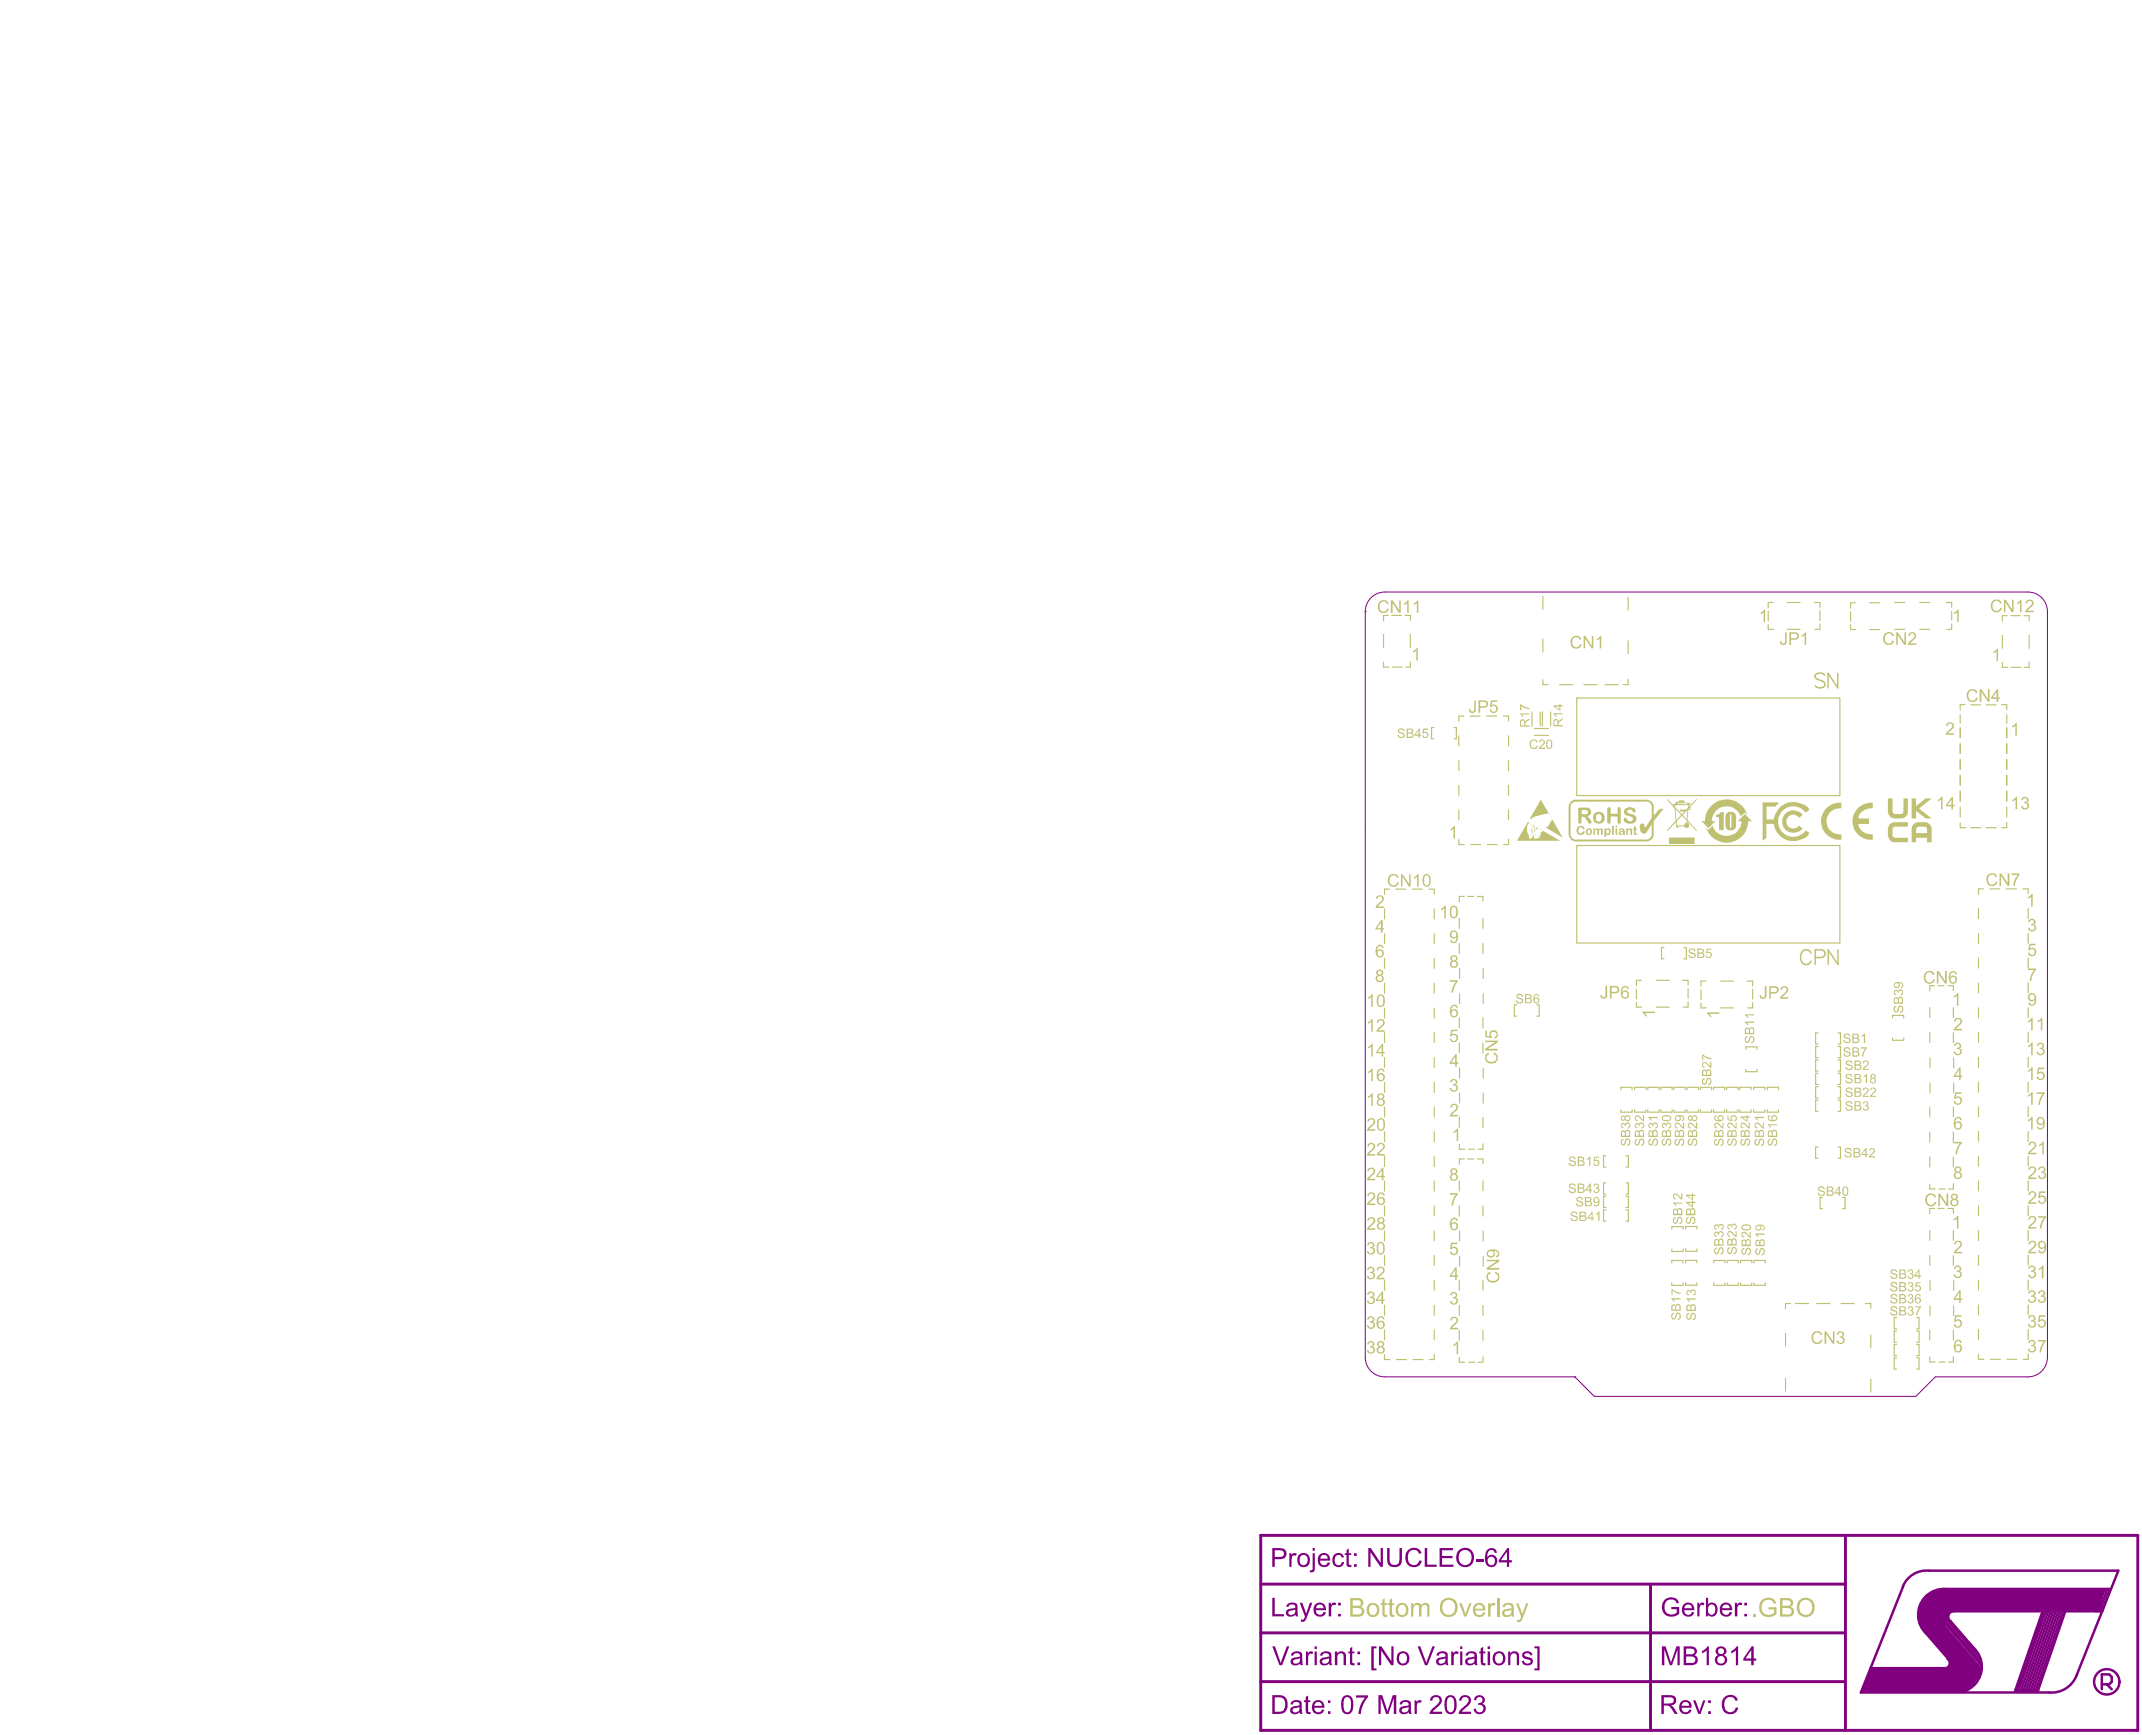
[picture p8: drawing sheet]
<svg xmlns="http://www.w3.org/2000/svg" width="731mm" height="592mm" viewBox="0 0 731 592" stroke-linecap="round" stroke-linejoin="round" font-family="sans-serif">
<g fill="#800080">
<path d="M638.6 569.5h26.2l1.5-2.5 7.3 8.5-2.5 2.3h-35.8z"/>
<path d="M658.9 543.7l4.7-1.2h54.1v7.6h-51.7l-2.3 5.9-4 4.1-4.6-6.2v-5.5z"/>
</g>
<path d="M430.4 524.2h299.5v66.5h-299.5zM630.1 524.2v66.5M430.4 557.4h199.7M430.4 540.8h199.7M563.5 540.8v49.9M430.4 574.1h199.7M688 577.1h7.8" fill="none" stroke="#800080" stroke-width="1"/>
<g fill="none" stroke="#800080" stroke-width=".85">
<path d="M658.5 536.2h64.7l-14.3 35.9M649.8 541.5l-14.5 36.3h64.3M655.6 554.6l18 20.9M656.4 554.6l17.7 20.4M656.4 553.8l17.7 20.4M656.7 550.1h43.3M656.8 553.4l17.7 20.3M657.3 552.9l17.6 20.4M657.7 557.7l10.2 11.8h-29.3M657.7 552.5l17.6 20.4M658.1 552.1l17.7 20.4M658.3 545.6l17.6 20.4"/>
<path d="M658.5 551.7l17.5 20.1M658.5 550.8l17.7 20.4M658.5 550l17.7 20.4M658.5 547l17.7 20.4M659 549.6l17.6 20.3M659 548.3l17.6 20.4M664.5 542.5h55.8l-2.6 7.6h-12.3M665.9 553.5l7.9 9M697.6 549.2l-9.6 27.9M698.3 549.3l-9.5 27.7M698.7 549.3l-9.5 27.7M699.6 549.3l-9.6 27.7"/>
<path d="M700.4 549.3l-9.5 27.7M701.3 549.3l-9.6 27.7M702.1 549.3l-9.5 27.7M703 549.3l-9.6 27.7M703.8 549.3l-9.5 27.7M704.7 549.3l-9.6 27.7M705.4 549.2l-9.6 27.9M718 542.5l-2.5 7.6M718.6 542.5l-2.6 7.6M719.4 542.5l-2.5 7.6"/>
</g>
<g fill="#800080">
<path d="M440.2 530.3h.8v.6a1.14 1.14 0 0 1 1.7-.5l-.4 .7a.95 .95 0 0 0-1.1 .1 .95 .95 0 0 0-.2 1.1v2.6h-.8z"/>
<path d="M455.7 530.6a2.02 2.02 0 0 1 3.2 1l-.9 .2a1.21 1.21 0 0 0-1.4-.9 1.21 1.21 0 0 0-.9 1.4 1.6 1.6 0 0 0 1.3 2.1l.9-.5 .2-.7 .8 .1a2.06 2.06 0 0 1-2.6 1.6 2.06 2.06 0 0 1-1.4-2.7l.3-1z"/>
<path d="M459.7 529.2l.8-.5v1.6h.8v.6h-.8v3l.2 .3h.6l.1 .7h-.2a1.05 1.05 0 0 1-1.2-.2 1.05 1.05 0 0 1-.3-1.1v-2.7h-.6v-.6h.6z"/>
<path d="M467.2 528.5h.8l3.4 5.1v-5.1h.7v6.4h-.8l-3.4-5v5h-.7z"/>
<path d="M473.6 528.5h.8v3.7a1.72 1.72 0 0 0 1.7 2 1.72 1.72 0 0 0 1.7-2v-3.7h.9v4a2.53 2.53 0 0 1-2.2 2.5 2.53 2.53 0 0 1-2.8-1.9z"/>
<path d="M480.8 529.2a2.8 2.8 0 0 1 4.5 1.1l-.8 .1a2.02 2.02 0 0 0-2.6-1.1 2.02 2.02 0 0 0-1.2 2.5 2 2 0 0 0 1.4 2.5 2 2 0 0 0 2.5-1.6l.8 .3a2.94 2.94 0 0 1-3.7 1.8 2.94 2.94 0 0 1-1.9-3.6l.2-1z"/>
<path d="M486.4 528.5h.9v5.6h3.2v.8h-4.1z"/>
<path d="M491.5 528.5h4.6v.7h-3.8v2h3.6v.8h-3.6v2.1h3.9v.8h-4.7z"/>
<path d="M503.9 532.2h2.5v.8h-2.5z"/>
<path d="M578 580.5h.9l1.2 3.7 1.4-3.7h.8l-1.7 4.6h-.8z"/>
<path d="M589 579.1l.6-.2a2.58 2.58 0 0 1 3.7 1.6l-.8 .1a1.84 1.84 0 0 0-2.9-.9 2.98 2.98 0 0 0 .5 4.8 1.91 1.91 0 0 0 2.6-1.7l.8 .3-.2 .3a2.9 2.9 0 0 1-3.6 1.7 2.9 2.9 0 0 1-1.9-3.5l.4-1.5z"/>
<path d="M567.4 562h1.3l1.8 5.5 1.9-5.5h1.1v6.5h-.8v-5.4l-1.8 5.4h-.8l-1.9-5.4v5.4h-.8z"/>
<path d="M581.1 563.7l1.2-.8 .6-.9h.5v6.5h-.7v-5l-1.6 .9z"/>
<path d="M591.1 563.6l1.1-.7 .7-.9h.5v6.5h-.7v-5l-1.7 .9z"/>
<path d="M445.8 579.3l.8-.4v1.6h.8v.6h-.8v3.2l.8 .2v.6a1.15 1.15 0 0 1-1.3-.1 1.15 1.15 0 0 1-.3-1.2v-2.7h-.6v-.6h.6z"/>
<path d="M462.9 578.8h4.2v.7l-.9 .9-.9 1.8-.7 2.9h-.8l.4-2.3 .8-1.7 1.1-1.6h-3.2z"/>
<path d="M470.6 578.7h1.3l1.8 5.5 1.8-5.5h1.2v6.4h-.8v-5.3l-1.9 5.3h-.8l-1.8-5.5v5.5h-.8z"/>
<path d="M483 580.5h.6v.7a1.14 1.14 0 0 1 1.8-.6l-.2 .7a.99 .99 0 0 0-1.2 .1 .99 .99 0 0 0-.3 1.1v2.6h-.7z"/>
<path d="M489 579l.5-.1a1.99 1.99 0 0 1 2.6 .9 1.99 1.99 0 0 1-.9 2.6l-2.1 2h3.2v.7h-4.3l.1-.3a7.5 7.5 0 0 1 2.7-3.1 1.25 1.25 0 0 0 .2-2.2 1.25 1.25 0 0 0-2 1.1h-.8l.2-.8z"/>
<path d="M498.8 579.1l.8-.3a1.95 1.95 0 0 1 2.5 1 1.95 1.95 0 0 1-.9 2.5l-2.1 2.1h3.1v.7h-4.2a6.1 6.1 0 0 1 2.8-3.4l.1-.1a1.25 1.25 0 0 0-.2-2.2 1.25 1.25 0 0 0-1.8 1.2h-.7z"/>
<path d="M504 579a1.78 1.78 0 0 1 2.2 .1 1.78 1.78 0 0 1 .4 2.1l-.5 .5a1.89 1.89 0 0 1 1 2.3 1.89 1.89 0 0 1-2.2 1.2h-.1a2.13 2.13 0 0 1-1.7-1.8h.7a1.31 1.31 0 0 0 1.6 1.2 1.31 1.31 0 0 0 1-1.7 1.31 1.31 0 0 0-1.8-.8l.2-.7a1.08 1.08 0 0 0 1.3-.8 1.08 1.08 0 0 0-.9-1.3 1.08 1.08 0 0 0-1.2 1h-.8z"/>
<path d="M435.2 529.2v2.3h1.7a1.16 1.16 0 0 0 1.4-1 1.16 1.16 0 0 0-1.2-1.3zM434.4 528.5h2.8a1.94 1.94 0 0 1 2.1 2.1 1.94 1.94 0 0 1-2.5 1.7h-1.6v2.6h-.8z"/>
<path d="M444.3 531.1l-.5 .8v.8a1.4 1.4 0 0 0 1.5 1.6 1.4 1.4 0 0 0 1.2-1.8 1.39 1.39 0 0 0-.7-1.5 1.39 1.39 0 0 0-1.5 .1zM443.6 530.7h.1a2.38 2.38 0 0 1 3.6 1.5 2.38 2.38 0 0 1-2.7 2.8 2.63 2.63 0 0 1-1-4.3z"/>
<path d="M448.1 528.5h.8v.9h-.8zM448.1 530.3h.8v4.9a1.25 1.25 0 0 1-.4 1.3 1.25 1.25 0 0 1-1.4 .2l.2-.7a.61 .61 0 0 0 .8-.1 .61 .61 0 0 0 0-.7z"/>
<path d="M451.1 531.2l-.3 .9h2.5a1.26 1.26 0 0 0-.8-1.2 1.26 1.26 0 0 0-1.4 .3zM450.8 530.5l.5-.2a2.11 2.11 0 0 1 2.2 .4 2.11 2.11 0 0 1 .6 2.1h-3.4a1.35 1.35 0 0 0 1 1.5 1.35 1.35 0 0 0 1.6-.9l.8 .2a2.28 2.28 0 0 1-3.1 1.1 2.28 2.28 0 0 1-.9-3.2z"/>
<path d="M462.3 530.3h.9v.9h-.9zM462.3 534h.9v.9h-.9z"/>
<path d="M498.8 529.7l-.5 .6a2.76 2.76 0 0 0 1.4 3.9h.2a2.54 2.54 0 0 0 2.4-1.3 2.54 2.54 0 0 0-.2-2.7 2.21 2.21 0 0 0-3.3-.5zM498 529.2l.3-.1a3.2 3.2 0 0 1 4.4 .5 3.2 3.2 0 0 1-.3 4.5 3.1 3.1 0 0 1-4 .3 3.1 3.1 0 0 1-1.1-3.9z"/>
<path d="M508.1 528.8a1.97 1.97 0 0 1 3 1.3l-.8 .1a1.24 1.24 0 0 0-1.3-1 1.24 1.24 0 0 0-1.1 1.3l-.2 1.1a2.04 2.04 0 0 1 3.1 0 2.04 2.04 0 0 1-.5 3.1l-.2 .1a2.29 2.29 0 0 1-3.1-2.6v-.6a3.4 3.4 0 0 1 1.1-2.8zM508.2 531.9a1.41 1.41 0 0 0-.1 1.9 1.41 1.41 0 0 0 2 .2 1.41 1.41 0 0 0 .1-2 1.41 1.41 0 0 0-2-.1z"/>
<path d="M514.5 529.8l-2 2.8h2zM514.7 528.5h.5v4.1h1v.8h-1v1.5h-.7v-1.5h-2.8v-.8z"/>
<path d="M568.1 579.5v2.1h1.9a1.11 1.11 0 0 0 1.5-1 1.11 1.11 0 0 0-1.4-1.1zM567.2 578.7h3a1.79 1.79 0 0 1 2.1 1.6 1.79 1.79 0 0 1-1.8 2l1 .7 1.3 2.1h-1l-1.8-2.6-.7-.2h-1.2v2.8h-.9z"/>
<path d="M574.7 581.2l-.6 1.1h2.7a1.35 1.35 0 0 0-2.1-1.1zM574 580.9l.7-.3a2.11 2.11 0 0 1 2.1 .3 2.11 2.11 0 0 1 .7 2.1h-3.4a1.35 1.35 0 0 0 1 1.5 1.35 1.35 0 0 0 1.6-.9l.8 .1-.1 .2a2.22 2.22 0 0 1-3 1.1 2.22 2.22 0 0 1-.9-3.1z"/>
<path d="M583.2 580.5h.9v.9h-.9zM583.2 584.2h.9v.9h-.9z"/>
<path d="M575.7 562.8v2h1.6a1.02 1.02 0 0 0 1.2-1.1 1.02 1.02 0 0 0-1.3-.9zM575.7 565.5v2.2h2a1.12 1.12 0 0 0 1.1-1.3 1.12 1.12 0 0 0-1.4-.9zM574.8 562h2.6a1.63 1.63 0 0 1 1.8 1.1 1.63 1.63 0 0 1-.7 2 1.79 1.79 0 0 1 1 2.3 1.79 1.79 0 0 1-2.2 1.1h-2.5z"/>
<path d="M586.5 563.8a1.05 1.05 0 0 0 2.1 0 1.05 1.05 0 0 0-2.1 0zM586.3 566.7a1.32 1.32 0 0 0 2.6 0 1.32 1.32 0 0 0-2.6 0zM586.5 562.3h.1a1.68 1.68 0 0 1 2.3 .2 1.68 1.68 0 0 1-.2 2.4l-.2 .1a1.96 1.96 0 0 1 .7 2.9 1.96 1.96 0 0 1-2.9 .3l-.2-.1a1.81 1.81 0 0 1 .6-3.1 1.51 1.51 0 0 1-1-1.3 1.51 1.51 0 0 1 .8-1.4z"/>
<path d="M597.9 563.3l-2 2.9h2zM598.1 562h.6v4.2h.9v.8h-.9v1.5h-.8v-1.5h-2.7v-.8z"/>
<path d="M435.2 579.5v4.9h1.6a2.23 2.23 0 0 0 2-3 1.88 1.88 0 0 0-2.1-1.9zM434.4 578.7h2.8a3.1 3.1 0 0 1 2.3 4.2l-.1 .3a2.41 2.41 0 0 1-2.7 1.9h-2.3z"/>
<path d="M441.5 583.4a.92 .92 0 0 0 .3 1.2 .92 .92 0 0 0 1.2-.2l.6-.5 .1-1.1zM441.2 580.7l.7-.2a1.68 1.68 0 0 1 2.5 1.4l.3 3.2h-.9v-.6l-1.1 .6a1.45 1.45 0 0 1-1.9-.2 1.45 1.45 0 0 1 .1-2l.7-.4 1.2-.2a.55 .55 0 0 0 .6 0 .55 .55 0 0 0 .3-.5 1.18 1.18 0 0 0-1.2-.8 1.18 1.18 0 0 0-1.1 .9l-.9-.1z"/>
<path d="M449.4 581.2l-.7 1.1h2.7a1.34 1.34 0 0 0-2-1.1zM448.6 580.9h.1a2.18 2.18 0 0 1 2.5-.2 2.18 2.18 0 0 1 1 2.3h-3.5a1.35 1.35 0 0 0 1.1 1.5 1.35 1.35 0 0 0 1.6-.9l.7 .1a2.22 2.22 0 0 1-3 1.3 2.22 2.22 0 0 1-1-3.1z"/>
<path d="M453.4 580.5h.8v.9h-.8zM453.4 584.2h.8v.9h-.8z"/>
<path d="M459.2 579.6l-.5 1.4v1.3a1.81 1.81 0 0 0 1.3 2.3 2.09 2.09 0 0 0 1.2-2.6v-.3a2.07 2.07 0 0 0-1.1-2.3zM458.8 579a2.17 2.17 0 0 1 2.4 .2 2.17 2.17 0 0 1 .8 2.3v.8a2.33 2.33 0 0 1-2.4 2.9 2.64 2.64 0 0 1-1.7-2.9v-.6a3.7 3.7 0 0 1 .9-2.7z"/>
<path d="M478.7 583.4a.92 .92 0 0 0 .3 1.2 .92 .92 0 0 0 1.3-.2l.6-.6v-1zM478.3 580.8a2.18 2.18 0 0 1 3.4 .7v2.5l.2 1.1h-.8l-.1-.6-.4 .3a1.59 1.59 0 0 1-2.1 .3 1.59 1.59 0 0 1-.5-2.1l.9-.5 1.2-.2a.55 .55 0 0 0 .6 0 .55 .55 0 0 0 .2-.5 1.23 1.23 0 0 0-1.2-.8 1.23 1.23 0 0 0-1.1 .9l-.8-.1z"/>
<path d="M494.5 579.6l-.6 1.6v1.1a1.93 1.93 0 0 0 1.4 2.3 2.4 2.4 0 0 0 1.2-3 1.71 1.71 0 0 0-1.1-2.2zM494 579a2.08 2.08 0 0 1 2.4 0 2.08 2.08 0 0 1 .8 2.2l.1 1.1a2.31 2.31 0 0 1-2.6 2.8 3 3 0 0 1-1.6-3.3l.1-.1a3.2 3.2 0 0 1 .8-2.7z"/>
</g>
<path d="M717.6 575h2.5l.9-.8v-1.7l-.9-.9h-2.5v5.1M719.3 575l1.7 1.7" fill="none" stroke="#800080" stroke-width=".85"/>
<g fill="#800080">
<path d="M434.4 545.5h.8v5.6h3.1v.7h-3.9z"/>
<path d="M443.8 547.2h.8l1.3 3.8 1.3-3.8h.9l-2.2 5.5a1.29 1.29 0 0 1-1.7 .9l-.1-.7a1.06 1.06 0 0 0 1.4-.9z"/>
<path d="M453.6 547.2h.8v.7a1.11 1.11 0 0 1 1.8-.6l-.3 .8a1.03 1.03 0 0 0-1.2 .1 1.03 1.03 0 0 0-.2 1.3v2.3h-.9z"/>
<path d="M568.4 546.1l.7-.5a2.8 2.8 0 0 1 4.1 1.7l-.7 .1-.2-.4a2.28 2.28 0 0 0-2.9-.6 2.28 2.28 0 0 0-1.1 2.7 2.51 2.51 0 0 0 4.2 1.5v-1.2h-1.9v-.8h2.7v2.4l-.3 .1a3.4 3.4 0 0 1-3.6 .6 3.4 3.4 0 0 1-2-3.2l.4-1.7z"/>
<path d="M579.5 547.2h.6v.7a1.11 1.11 0 0 1 1.8-.6l-.2 .8a.97 .97 0 0 0-1.1 .1 .97 .97 0 0 0-.4 1v2.6h-.7z"/>
<path d="M592.3 547.2h.8v.7a1.11 1.11 0 0 1 1.8-.6l-.3 .8a1.03 1.03 0 0 0-1.2 .1 1.03 1.03 0 0 0-.2 1.3v2.3h-.9z"/>
<path d="M434.4 562h.9l1.9 5.8 2.2-5.8h.8l-2.4 6.5h-1z"/>
<path d="M445.9 563.8h.6v.7a1.14 1.14 0 0 1 1.8-.5l-.2 .8a.94 .94 0 0 0-1.2 0 .94 .94 0 0 0-.3 1.1v2.6h-.7z"/>
<path d="M455.8 563.8h.7l.1 .6a1.63 1.63 0 0 1 1.9-.6 1.63 1.63 0 0 1 1.1 1.8v2.9h-.9v-2.8a1.11 1.11 0 0 0-1.2-1.3 1.11 1.11 0 0 0-.9 1.5v2.6h-.8z"/>
<path d="M460.9 562.7l.8-.5v1.6h.7v.6h-.7v2.8a.54 .54 0 0 0 .2 .5 .54 .54 0 0 0 .5 .1v.7a1.02 1.02 0 0 1-1.5-.8v-3.3h-.6v-.6h.6z"/>
<path d="M468.2 562h1.7v.7h-.9v6.9h.9v.6h-1.7z"/>
<path d="M470.8 562h.8l3.4 5.1v-5.1h.8v6.5h-.9l-3.3-5v5h-.8z"/>
<path d="M484 562h.9l2 5.8 2.1-5.8h.9l-2.5 6.5h-.9z"/>
<path d="M495.5 563.8h.7v.7a1.14 1.14 0 0 1 1.8-.5l-.2 .8a.98 .98 0 0 0-1.3 0 .98 .98 0 0 0-.2 1.2v2.5h-.8z"/>
<path d="M505.5 562.7l.9-.5v1.6h.7v.6h-.7v2.8a.54 .54 0 0 0 .2 .5 .54 .54 0 0 0 .5 .1v.7a1.11 1.11 0 0 1-1.3-.1 1.11 1.11 0 0 1-.3-1.3v-2.7h-.5v-.6h.5z"/>
<path d="M514.9 563.8h.7v.7a1.64 1.64 0 0 1 2-.7 1.64 1.64 0 0 1 1 1.8v2.9h-.7v-2.8a1.14 1.14 0 0 0-1.3-1.3 1.14 1.14 0 0 0-.9 1.5v2.6h-.8z"/>
<path d="M520.2 564l.6-.2a1.67 1.67 0 0 1 2.4 1.2l-.8 .2a1.08 1.08 0 0 0-1-.8 1.08 1.08 0 0 0-1 .7l.3 .3 1.8 .6a1.33 1.33 0 0 1 .8 1.6 1.33 1.33 0 0 1-1.5 1 1.79 1.79 0 0 1-2.2-1.5l.7-.1a1.1 1.1 0 0 0 1.1 1 1.1 1.1 0 0 0 1.1-1l-1.2-.6a1.38 1.38 0 0 1-1.5-.7 1.38 1.38 0 0 1 .4-1.7z"/>
<path d="M523.9 562h1.7v8.2h-1.7v-.6h1v-6.9h-1z"/>
<path d="M440.2 550a.84 .84 0 0 0-.1 1.2 .84 .84 0 0 0 1.2 0 1.24 1.24 0 0 0 .8-1.7zM439.6 547.6l.2-.1a1.9 1.9 0 0 1 3.2 1l.2 3.3h-.8l-.1-.6a2.15 2.15 0 0 1-3.2-.1 1.78 1.78 0 0 1 2.3-2 .73 .73 0 0 0 .8-.8 .73 .73 0 0 0-1.1-.5l-.9 .1-.3 .7-.8-.1z"/>
<path d="M449.7 548.1l-.4 .9h2.6a1.26 1.26 0 0 0-.8-1.2 1.26 1.26 0 0 0-1.4 .3zM449.2 547.5l.4-.2a2.15 2.15 0 0 1 2.3 .2 2.15 2.15 0 0 1 .8 2.2h-3.5a1.34 1.34 0 0 0 1.1 1.6 1.34 1.34 0 0 0 1.6-1l.8 .2a2.27 2.27 0 0 1-3 1.2 2.27 2.27 0 0 1-1.1-3.1z"/>
<path d="M456.8 547.2h1v.9h-1zM456.8 551h1v.8h-1z"/>
<path d="M575.4 548.1l-.3 .9h2.5a1.27 1.27 0 0 0-.8-1.2 1.27 1.27 0 0 0-1.4 .3zM574.8 547.7l.5-.4a2.15 2.15 0 0 1 2.4 .2 2.15 2.15 0 0 1 .8 2.2h-3.5a1.34 1.34 0 0 0 1 1.6 1.34 1.34 0 0 0 1.6-1l.9 .2a2.28 2.28 0 0 1-3.2 1.1 2.28 2.28 0 0 1-.9-3.2z"/>
<path d="M583.4 548.2l-.3 1.2a1.32 1.32 0 0 0 .4 1.5 1.32 1.32 0 0 0 1.6 0l.4-.6a1.65 1.65 0 0 0-1.5-2.5zM582.4 545.5h.8v2.3a1.9 1.9 0 0 1 2.3-.4 1.9 1.9 0 0 1 .9 2.2v.1a1.9 1.9 0 0 1-1.1 2 1.9 1.9 0 0 1-2.2-.5v.6h-.7z"/>
<path d="M588.3 548.1l-.3 .9h2.5a1.26 1.26 0 0 0-.7-1.2 1.26 1.26 0 0 0-1.5 .3zM587.9 547.5l.4-.2a2.15 2.15 0 0 1 2.3 .2 2.15 2.15 0 0 1 .8 2.2h-3.5a1.34 1.34 0 0 0 1 1.6 1.34 1.34 0 0 0 1.6-1l.9 .2a2.28 2.28 0 0 1-3.1 1.2 2.28 2.28 0 0 1-1-3.3z"/>
<path d="M595.5 547.2h1v.9h-1zM595.5 551h1v.8h-1z"/>
<path d="M441.8 566.6a.88 .88 0 0 0 .1 1.3 .88 .88 0 0 0 1.3-.2l.6-.5v-1.1zM441 564.3l.4-.1a1.91 1.91 0 0 1 3.2 .8l.2 3.5h-.8l-.1-.6a2.15 2.15 0 0 1-3.2-.1 1.78 1.78 0 0 1 2.3-2l.2-.1a.66 .66 0 0 0 .6-.8 .66 .66 0 0 0-.9-.5l-1.1 .2-.3 .7-.8-.1z"/>
<path d="M448.8 562h.8v1h-.8zM448.8 563.8h.8v4.7h-.8z"/>
<path d="M451.7 566.6a.87 .87 0 0 0 0 1.3 .87 .87 0 0 0 1.3-.1 1.32 1.32 0 0 0 .7-1.7zM451.2 564.2h.1a2 2 0 0 1 3.3 .8v3l.2 .5h-.8l-.2-.6-.9 .6a1.45 1.45 0 0 1-1.9-.3 1.45 1.45 0 0 1-.1-1.8l.6-.5 1.9-.3a.58 .58 0 0 0 .3-.6 .58 .58 0 0 0-.4-.5 1.27 1.27 0 0 0-1.9 .8l-.7-.1z"/>
<path d="M463.4 563.8h1v1h-1zM463.4 567.5h1v1h-1z"/>
<path d="M478.1 564.7l-.2 .4a2.02 2.02 0 0 0 1.1 2.9 1.84 1.84 0 0 0 1.4-1.8 1.84 1.84 0 0 0-1.3-1.8zM477.4 564.3l.3-.1a2.3 2.3 0 0 1 2.9 .1l.2 .3a2.41 2.41 0 0 1 .2 2.8 2.41 2.41 0 0 1-2.6 1.1 2.61 2.61 0 0 1-1.2-3.8z"/>
<path d="M491.4 566.6a.87 .87 0 0 0 0 1.3 .87 .87 0 0 0 1.3-.1l.7-.7 .1-1zM490.9 564.2h.1a2.01 2.01 0 0 1 3.3 .8v2.8l.2 .7h-.8l-.2-.6a2.02 2.02 0 0 1-3.2-.3v-.2a1.73 1.73 0 0 1 2.3-1.6l.3-.1a.59 .59 0 0 0 .6-.6 .59 .59 0 0 0-.6-.6 1.29 1.29 0 0 0-1.7 .8l-.8-.1z"/>
<path d="M498.5 562h.8v1h-.8zM498.5 563.8h.8v4.7h-.8z"/>
<path d="M501.4 566.6a.9 .9 0 0 0 .1 1.3 .9 .9 0 0 0 1.2-.1l.6-.6 .1-1.1zM500.9 564.2h.1a2.1 2.1 0 0 1 3.2 .6l.2 3.7h-.7l-.2-.6-.9 .6a1.5 1.5 0 0 1-1.8-.1 1.5 1.5 0 0 1-.4-1.8l.6-.6 2-.4a.56 .56 0 0 0 .4-.6 .56 .56 0 0 0-.6-.5 1.17 1.17 0 0 0-1.7 .8l-.7-.1z"/>
<path d="M507.9 562h.8v1h-.8zM507.9 563.8h.8v4.7h-.8z"/>
<path d="M510.9 564.7l-.2 .4a1.87 1.87 0 0 0 1.2 2.9 1.87 1.87 0 0 0 1.2-1.8 1.87 1.87 0 0 0-1.2-1.8zM510.2 564.3l.2-.1a2.24 2.24 0 0 1 2.9 .1 2.24 2.24 0 0 1 .5 2.7 2.19 2.19 0 0 1-2.8 1.4 2.19 2.19 0 0 1-1.3-2.8z"/>
</g>
<g fill="none" stroke="#800080" stroke-width=".85">
<path d="M658.5 536.2a8.7 8.7 0 0 0-8.8 5.4M664.5 542.5a8.8 8.8 0 0 0-8.9 5.2 8.8 8.8 0 0 0 2.1 10M667.1 550a1.89 1.89 0 0 0-1.8 1.3 1.89 1.89 0 0 0 .6 2.2M664.9 566.2a1.82 1.82 0 0 1 .6 2.2 1.82 1.82 0 0 1-2 1.1M673.8 562.5a8.8 8.8 0 0 1-3.5 15M708.9 572.1a9.1 9.1 0 0 1-9.3 5.7"/>
<circle cx="719.3" cy="574.2" r="4.3"/>
</g>
<circle cx="661.1" cy="572.9" r=".85" fill="#800080"/>
<path d="M537.7 470.1l6.6 6.6h109.8l6.7-6.6" fill="none" stroke="#800080" stroke-width=".34"/>
<circle cx="537.7" cy="470.1" r=".17" fill="#800080"/>
<path d="M466.1 208.8v254.6M472.8 202.1h219.6M699 208.8v254.6M472.8 470.1h64.9M660.8 470.1h31.6" fill="none" stroke="#800080" stroke-width=".34"/>
<circle cx="466.1" cy="208.8" r=".17" fill="#800080"/>
<path d="M472.8 202.1a6.7 6.7 0 0 0-6.7 6.7M692.4 202.1a6.7 6.7 0 0 1 6.6 6.7M466.1 463.4a6.7 6.7 0 0 0 6.7 6.7M699 463.4a6.7 6.7 0 0 1-6.6 6.7" fill="none" stroke="#800080" stroke-width=".34"/>
<g fill="none" stroke="#c0c073" stroke-width=".4">
<path d="M472.4 216.6v4.4M474 210.1h-1.6v1.8M475.2 210.1h3.3M479.7 210.1h1.8v1.7M481.5 216.6v4.4M526.8 203.6v4.4M526.8 218.2v4.4M555.9 203.9v4.4M555.9 218.8v4.4M603.7 213.2v1.6h1.8M603.7 208.7v3.3M605.4 205.7h-1.7v1.8"/>
<path d="M610.2 214.8h4.4M610.2 205.7h4.4M619.5 205.7h1.8v1.7M621.3 208.5v3.3M621.3 213v1.8h-1.6M631.8 208.8v3.3M631.8 213.3v1.6h1.8M633.5 205.8h-1.7v1.8M638.3 214.9h3.4M638.3 205.8h3.4M646.9 214.8h3.4M646.9 205.7h3.4"/>
<path d="M655.4 214.8h3.4M655.4 205.7h3.4M664.5 205.7h1.8v1.7M666.3 213v1.8h-1.6M666.3 208.8v2.9M683.6 216.9v4.4M685.3 210.2h-1.7v1.8M686.5 210.2h3.3M691 210.2h1.8v1.6M692.8 216.9v4.4M472.4 226.1v1.6h1.8M475.4 227.7h3.3"/>
<path d="M481.5 225.9v1.8h-1.7M526.8 232.1v1.6h1.8M532.4 233.7h4.5M538.3 238.3h89.9v33.3h-89.9zM540.7 233.7h4.5M548 233.7h4.5M555.9 231.9v1.8h-1.7M683.6 226.2v1.6h1.9M686.6 227.8h3.4M692.8 226v1.8h-1.7M489.6 248.4h-.9v3.8h.9M496.4 248.4h.8v3.8h-.8"/>
<path d="M498.1 251.2v3.4M498.1 259.7v3.4M499.7 244.5h-1.6v1.8M501.9 244.5h3.4M507.5 244.5h3.5M513.2 244.5h1.8v1.6M515 251.2v3.4M515 259.7v3.4M523 243.1v4.8M523.9 248.7h4.8M523.9 251h4.8M525.8 243.1v4.7"/>
<path d="M526.6 243.1v4.8M529.4 243.1v4.7M669.2 244v2.9M669.2 248.5v3.4M669.2 253.9v3.4M669.2 259.3v3.4M670.9 240.6h-1.7v1.8M672.8 240.6h3.4M678.1 240.6h3.4M683.3 240.6h1.8v1.6M685.1 244v2.9M685.1 248.5v3.4"/>
<path d="M685.1 253.9v3.4M685.1 259.3v3.4M498.1 268.1v3.4M498.1 276.5v3.4M515 268.1v3.4M515 276.5v3.4M669.2 264.7v3.4M669.2 270.1v3.4M669.2 275.5v3.4M685.1 264.7v3.4M685.1 270.1v3.4M685.1 275.5v3.4"/>
<path d="M498.1 286.7v1.6h1.8M502.1 288.3h3.5M507.8 288.3h3.4M515 286.5v1.8h-1.6M538.3 288.7h89.9v33.2h-89.9zM669.2 280.9v1.7h1.9M672.9 282.6h3.4M678.1 282.6h3.5M685.1 280.7v1.9h-1.6M472.7 310.3v3.4M472.7 318.8v3.4M474.4 303.5h-1.7v1.9"/>
<path d="M476.5 303.5h3.4M482.2 303.5h3.4M487.8 303.5h1.9v1.7M489.7 310.3v3.4M489.7 318.8v3.4M498.2 313.5v3.4M499.9 306h-1.7v1.9M501.1 306h2M504.5 306h1.8v1.7M506.3 313.5v3.4M675.5 310.2v3.4M675.5 318.7v3.4"/>
<path d="M677.1 303.5h-1.6v1.8M679.3 303.5h3.4M685 303.5h3.4M690.6 303.5h1.9v1.6M692.5 310.2v3.4M692.5 318.7v3.4M472.7 327.2v3.4M472.7 335.7v3.4M489.7 327.2v3.4M489.7 335.7v3.4M498.2 322.1v3.4M498.3 330.7v3.4"/>
<path d="M498.3 339.2v3.5M506.3 322.1v3.4M506.4 330.7v3.4M506.4 339.2v3.5M558.7 337.7v3.3M560.4 334.7h-1.7v1.8M565.4 334.7h4.4M568.1 323.5h-.8v3.8h.8M574.5 334.7h1.8v1.6M574.9 323.5h.9v3.8h-.9M576.3 337.5v3.3M580.7 337.9v3.4"/>
<path d="M582.4 334.9h-1.7v1.9M587.5 334.9h4.4M596.5 334.9h1.9v1.7M598.4 337.8v3.3M660.5 336.5h-1.7v1.8M661.7 336.5h2.1M665.1 336.5h1.8v1.7M675.5 327.1v3.4M675.5 335.6v3.4M692.5 327.1v3.4M692.5 335.6v3.4M472.7 344.2v3.4"/>
<path d="M472.7 352.6v3.4M489.7 344.2v3.4M489.7 352.6v3.4M498.2 347.5v3.4M498.2 356.1v3.4M506.3 347.5v3.4M506.3 356.1v3.4M517.9 343.1h-.9v3.8h.9M524.7 343.1h.8v3.8h-.8M558.7 342.2v1.6h1.8M565.4 343.8h4.4M576.3 342v1.8h-1.6"/>
<path d="M580.7 342.4v1.7h1.9M587.5 344.1h4.4M596 358.2v-.8h3.9v.8M598.4 342.3v1.8h-1.7M620.7 352.6h-.8v3.9h.8M620.7 357.3h-.8v3.8h.8M627.5 352.6h.9v3.9h-.9M627.5 357.3h.9v3.8h-.9M646.1 347.5v-.9h3.8v.9M646.1 354.3v.8h3.8v-.8M658.8 344v3.4M658.8 352.6v3.4"/>
<path d="M666.9 344v3.4M666.9 352.6v3.4M675.5 344.1v3.4M675.5 352.5v3.4M692.5 344.1v3.4M692.5 352.5v3.4M472.7 361v3.5M472.7 369.5v3.4M472.7 377.9v3.4M489.7 361v3.5M489.7 369.5v3.4M489.7 377.9v3.4"/>
<path d="M498.3 364.6v3.4M498.3 373.2v3.4M506.4 364.6v3.4M506.4 373.2v3.4M553.4 372v-.8h3.8v.8M553.4 378.9v.8h3.8v-.8M558.1 372v-.8h3.8v.8M558.1 378.9v.8h3.8v-.8M562.6 372v-.8h3.8v.8M562.6 378.9v.8h3.8v-.8M567.1 372v-.8h3.8v.8M567.1 378.9v.8h3.8v-.8"/>
<path d="M571.5 372v-.8h3.9v.8M571.5 378.9v.8h3.9v-.8M576 372v-.8h3.9v.8M576 378.9v.8h3.9v-.8M580.5 372v-.8h3.9v.8M580.5 378.9v.8h3.9v-.8M585 372v-.8h3.8v.8M585 378.9v.8h3.8v-.8M589.5 372v-.8h3.8v.8M589.5 378.9v.8h3.8v-.8M594 372v-.8h3.8v.8M594 378.9v.8h3.8v-.8"/>
<path d="M596 365v.9h3.9v-.9M598.7 372v-.8h3.8v.8M598.7 378.9v.8h3.8v-.8M603.4 372v-.8h3.8v.8M603.4 378.9v.8h3.8v-.8M620.7 361.8h-.8v3.9h.8M620.7 366.4h-.8v3.8h.8M620.7 371h-.8v3.8h.8M620.7 375.6h-.8v3.8h.8M627.5 361.8h.9v3.9h-.9M627.5 366.4h.9v3.8h-.9M627.5 371h.9v3.8h-.9"/>
<path d="M627.5 375.6h.9v3.8h-.9M658.8 377.9v3.4M658.9 361.1v3.4M658.9 369.7v3.4M666.9 377.9v3.4M667 361.1v3.4M667 369.7v3.4M675.5 361v3.4M675.5 369.4v3.5M675.5 377.9v3.4M692.5 361v3.4M692.5 369.4v3.5"/>
<path d="M692.5 377.9v3.4M472.7 386.3v3.5M472.7 394.8v3.4M489.7 386.3v3.5M489.7 394.8v3.4M498.2 381.4v3.4M498.2 390.7v1.6h1.9M499.9 395.7h-1.7v1.8M501.1 395.7h2M501.4 392.3h2.1M504.5 395.7h1.8v1.6M506.3 381.4v3.4"/>
<path d="M506.3 390.5v1.8h-1.7M548.3 394.6h-.8v3.8h.8M555.1 394.6h.9v3.8h-.9M620.7 391.6h-.8v3.8h.8M627.5 391.6h.9v3.8h-.9M658.8 386.5v3.4M658.8 395v3.4M666.9 386.5v3.4M666.9 395v3.4M675.5 386.3v3.4M675.5 394.7v3.5M692.5 386.3v3.4"/>
<path d="M692.5 394.7v3.5M472.7 403.2v3.4M472.7 411.7v3.4M489.7 403.2v3.4M489.7 411.7v3.4M498.2 403.1v3.5M498.2 411.7v3.4M506.3 403.1v3.5M506.3 411.7v3.4M548.3 403.8h-.8v3.8h.8M548.3 408.4h-.8v3.8h.8M548.3 413.1h-.8v3.8h.8"/>
<path d="M555.1 403.8h.9v3.8h-.9M555.1 408.4h.9v3.8h-.9M555.1 413.1h.9v3.8h-.9M570.8 419.6v-.8h3.8v.8M575.5 419.5v-.8h3.9v.8M622.2 408.8h-.8v3.8h.8M629.1 408.8h.8v3.8h-.8M658.8 404.2v1.7h1.9M660.5 412.6h-1.7v1.8M661.7 412.6h2.1M662 405.9h2.1M665.1 412.6h1.8v1.6"/>
<path d="M666.9 404.1v1.8h-1.6M675.5 403.1v3.5M675.5 411.6v3.4M692.5 403.1v3.5M692.5 411.6v3.4M472.7 420.2v3.4M472.7 428.6v3.4M472.7 437.1v3.4M489.7 420.2v3.4M489.7 428.6v3.4M489.7 437.1v3.4M498.2 437.1v3.4"/>
<path d="M498.3 420.3v3.4M498.3 428.9v3.4M506.3 437.1v3.4M506.4 420.3v3.4M506.4 428.9v3.4M570.8 431.2v-.9h3.8v.9M570.8 438v.8h3.8v-.8M570.8 426.4v.8h3.8v-.8M575.5 431.1v-.8h3.8v.8M575.5 437.9v.9h3.8v-.9M575.5 426.4v.8h3.9v-.8M585.1 431.1v-.8h3.8v.8"/>
<path d="M585.1 438v.8h3.8v-.8M589.7 431.1v-.8h3.8v.8M589.7 438v.8h3.8v-.8M594.3 431.1v-.8h3.8v.8M594.3 438v.8h3.8v-.8M598.8 431.1v-.8h3.9v.8M598.8 438v.8h3.9v-.8M658.8 420v3.5M658.8 428.6v3.4M658.9 437.2v3.4M666.9 420v3.5M666.9 428.6v3.4"/>
<path d="M667 437.2v3.4M675.5 420.1v3.4M675.5 428.5v3.4M675.5 437v3.4M692.5 420.1v3.4M692.5 428.5v3.4M692.5 437v3.4M472.7 445.6v3.4M472.7 454v3.4M489.7 445.6v3.4M489.7 454v3.4M498.2 445.7v3.4"/>
<path d="M498.2 454.2v3.4M506.3 445.7v3.4M506.3 454.2v3.4M609.6 455.2v4.4M611.3 445h-1.7v1.8M613 445h4.5M620.3 445h4.4M628.6 445h4.5M636.9 445h1.8v1.7M638.7 455.7v4.4M647.5 449.8h-.8v3.9h.8M647.5 454.4h-.8v3.8h.8"/>
<path d="M647.5 459h-.8v3.8h.8M654.4 449.8h.8v3.9h-.8M654.4 454.4h.8v3.8h-.8M654.4 459h.8v3.8h-.8M658.8 454.1v3.4M658.9 445.8v3.4M666.9 454.1v3.4M667 445.8v3.4M675.5 445.5v3.4M675.5 453.9v3.4M692.5 445.5v3.4M692.5 453.9v3.4"/>
<path d="M472.7 462.5v1.6h1.8M476.8 464.1h3.4M482.4 464.1h3.4M489.7 462.3v1.8h-1.7M498.2 463.4v1.7h1.9M501.4 465.1h2.1M506.3 463.2v1.9h-1.7M609.6 470.6v4.4M638.7 470.8v4.5M647.5 463.6h-.8v3.8h.8M654.4 463.6h.8v3.8h-.8M658.8 463.3v1.7h1.9"/>
<path d="M662 465h2.1M666.9 463.1v1.9h-1.6M675.5 462.4v1.7h1.8M679.6 464.1h3.4M685.2 464.1h3.4M692.5 462.2v1.9h-1.7"/>
</g>
<g fill="#c0c073">
<path d="M619.3 454.8l.5-.2a1.65 1.65 0 0 1 2.3 1.1l-.5 .1a1.42 1.42 0 0 0-1.9-.7 1.42 1.42 0 0 0-.6 1.9 1.27 1.27 0 0 0 1.2 1.4 1.27 1.27 0 0 0 1.3-1.1l.6 .1-.2 .6a1.95 1.95 0 0 1-2.5 .6 1.95 1.95 0 0 1-1-2.3l.2-.9z"/>
<path d="M622.9 454.5h.6l2.3 3.4v-3.4h.5v4.2h-.6l-2.2-3.3v3.3h-.6z"/>
<path d="M627.5 454.8l.1-.1a1.14 1.14 0 0 1 1.6 0 1.14 1.14 0 0 1 0 1.6l-.1 .2a1.33 1.33 0 0 1 0 2.2 1.33 1.33 0 0 1-2.1-1l.6-.1a.84 .84 0 0 0 .9 .8 .84 .84 0 0 0 .7-1.1 .84 .84 0 0 0-1.1-.5v-.5a.7 .7 0 0 0 .9-.6 .7 .7 0 0 0-.7-.8 .7 .7 0 0 0-.7 .8l-.6-.1z"/>
<path d="M687 247.8l.8-.4 .4-.6h.4v4.3h-.5v-3.4l-1.1 .7z"/>
<path d="M687 273.1l1.3-1.1h.4v4.3h-.6v-3.3l-.9 .6z"/>
<path d="M690.5 272.2h.1a1.15 1.15 0 0 1 1.7 .1 1.15 1.15 0 0 1-.3 1.7 1.28 1.28 0 0 1 .5 1.9 1.28 1.28 0 0 1-1.9 .2l-.6-.7 .5-.3a.87 .87 0 0 0 1 .8 .87 .87 0 0 0 .7-1.1 .87 .87 0 0 0-1.2-.5l.1-.5a.72 .72 0 0 0 .9-.5 .72 .72 0 0 0-.6-.9 .72 .72 0 0 0-.8 .8l-.5-.1z"/>
<path d="M664.9 246.8l.8-.2a1.31 1.31 0 0 1 1.4 1 1.31 1.31 0 0 1-.8 1.6l-1.3 1.1h2.1v.5h-2.8l.1-.5 1.2-1.2a1.11 1.11 0 0 0 .9-.9 1.11 1.11 0 0 0-.5-1.2l-.8 .1-.3 .8-.5-.1z"/>
<path d="M661.6 273.1l1.3-1.1h.3v4.3h-.5v-3.3l-1 .6z"/>
<path d="M672.1 235.7l.9-.4 1.2 .1 .9 1-.6 .2a1.35 1.35 0 0 0-1.7-.7 1.35 1.35 0 0 0-.8 1.7 1.33 1.33 0 0 0 1.1 1.6 1.33 1.33 0 0 0 1.5-1.1l.6 .2-.2 .4a1.99 1.99 0 0 1-2.5 .7 1.99 1.99 0 0 1-1-2.5z"/>
<path d="M675.9 235.3h.6l2.2 3.4v-3.4h.6v4.3h-.6l-2.2-3.4v3.4h-.6z"/>
<path d="M472 546.2l.7-.6v1.7h.9v.6h-.9v3.1l.5 .3 .4-.1 .1 .7-.3 .1a1.11 1.11 0 0 1-1.2-.3 1.11 1.11 0 0 1-.2-1.1v-2.7h-.6v-.6h.6z"/>
<path d="M474.4 546.2l.9-.6v1.7h.7v.6h-.7v3.2l.7 .1 .1 .7-.7 .1a1.1 1.1 0 0 1-1-1.4v-2.7h-.6v-.6h.6z"/>
<path d="M481.8 547.3h.7v.6a1.54 1.54 0 0 1 2.7 .1 1.46 1.46 0 0 1 1.8-.8 1.46 1.46 0 0 1 1 1.6v3.1h-.7v-2.9a1.02 1.02 0 0 0-1.2-1.2 1.02 1.02 0 0 0-.8 1.5v2.6h-.8v-3a.98 .98 0 0 0-1.1-1 .98 .98 0 0 0-.9 1.2v2.8h-.7z"/>
<path d="M498.2 547.3h.8l1.3 3.8 1.3-3.8h.8l-1.8 4.6h-.7z"/>
<path d="M508.1 547.3h.7v.7a1.08 1.08 0 0 1 1.8-.6l-.3 .8a.99 .99 0 0 0-1.1 .1 .99 .99 0 0 0-.3 1.1v2.5h-.8z"/>
<path d="M511 545.6h.9v6.3h-.9z"/>
<path d="M517.6 547.3h.8l1.3 3.8 1.4-3.8h.7l-2.1 5.4a1.19 1.19 0 0 1-1.8 1v-.7a1.02 1.02 0 0 0 1.4-1.1z"/>
<path d="M598.4 551.1h.9v.8h-.9z"/>
<path d="M601.6 546.2l.8-.5a2.78 2.78 0 0 1 4 1.6l-.8 .2a2.21 2.21 0 0 0-2.8-1.2 2.21 2.21 0 0 0-1.4 2.7 2.5 2.5 0 0 0 1.6 2.2 2.5 2.5 0 0 0 2.7-.6v-1.1h-1.9v-.8h2.7v2.4l-1.5 .7a3.3 3.3 0 0 1-4-1.2 3.3 3.3 0 0 1 .4-4.2z"/>
<path d="M602.5 336.7h.6v2.9a1.2 1.2 0 0 1-1.1 1.5 1.2 1.2 0 0 1-1.2-1.3l.5-.1a.67 .67 0 0 0 .7 .8 .67 .67 0 0 0 .5-.9z"/>
<path d="M608.1 337.1l.9-.4a1.35 1.35 0 0 1 1.5 1 1.35 1.35 0 0 1-.9 1.6l-1.1 1.2h2.1v.5h-2.9l.2-.7 1.4-1.4a.96 .96 0 0 0 .7-.9 .96 .96 0 0 0-.8-.9l-.7 .2-.1 .6h-.6z"/>
<path d="M582.8 345.6h4.2v.5h-3.3l.6 1-.5 .1-1-1.2z"/>
<path d="M657.8 408a1.91 1.91 0 0 1 3.2 .7l-.6 .1a1.38 1.38 0 0 0-1.8-.7 1.38 1.38 0 0 0-.7 1.8 1.33 1.33 0 0 0 1.1 1.5 1.33 1.33 0 0 0 1.5-1.1l.6 .1-.2 .3a1.96 1.96 0 0 1-2.4 1 1.96 1.96 0 0 1-1.2-2.4z"/>
<path d="M661.8 407.5h.6l2.2 3.4v-3.4h.6v4.2h-.6l-2.3-3.3v3.3h-.5z"/>
<path d="M678.9 298.5a1.96 1.96 0 0 1 3 .8l-.6 .2a1.38 1.38 0 0 0-1.8-.8 1.38 1.38 0 0 0-.7 1.9 1.32 1.32 0 0 0 1.1 1.4 1.32 1.32 0 0 0 1.5-1.1l.6 .2-.8 1.1-.7 .3-.7-.1a2.23 2.23 0 0 1-1-3.7z"/>
<path d="M682.7 298.2h.5l2.2 3.3v-3.3h.6v4.2h-.6l-2.2-3.4v3.4h-.5z"/>
<path d="M686.8 298.2h2.7v.5l-1.2 1.9-.4 1.8h-.5l.2-1.3 1.2-2.4h-2z"/>
<path d="M657.5 331.9a1.83 1.83 0 0 1 3 .8l-.6 .2a1.34 1.34 0 0 0-1.7-.8 1.34 1.34 0 0 0-.8 1.6 1.34 1.34 0 0 0 1 1.7 1.34 1.34 0 0 0 1.6-1.1l.6 .2-.2 .2a1.93 1.93 0 0 1-2.5 1 1.93 1.93 0 0 1-1-2.5z"/>
<path d="M661.3 331.5h.6l2.2 3.4v-3.4h.6v4.3h-.6l-2.3-3.4v3.4h-.5z"/>
<path d="M548.1 336.6h.6v2.9a1.2 1.2 0 0 1-1.1 1.5 1.2 1.2 0 0 1-1.3-1.3l.6-.1a.67 .67 0 0 0 .6 .9 .67 .67 0 0 0 .6-1z"/>
<path d="M560.7 345.4h4.3v.5h-3.4l.7 1.1h-.5l-1.1-1.3z"/>
<path d="M508.2 434.4l.5-.2 .2 .5a1.38 1.38 0 0 0-.8 1.9 1.38 1.38 0 0 0 1.9 .7l.7-.1a1.31 1.31 0 0 0 .7-1.4 1.31 1.31 0 0 0-1.1-1.1l.2-.6 .9 .5 .4 .5 .1 1a2.13 2.13 0 0 1-2.9 1.7 2.13 2.13 0 0 1-1-3.2z"/>
<path d="M507.6 430.1h4.3v.6l-3.4 2.2h3.4v.6h-4.3v-.6l3.3-2.3h-3.3z"/>
<path d="M507.7 359.6l.5-.2 .1 .5a1.42 1.42 0 0 0-.7 1.8 1.42 1.42 0 0 0 1.8 .8 1.33 1.33 0 0 0 1.5-1.1 1.33 1.33 0 0 0-1.1-1.5l.2-.6 .3 .1a1.96 1.96 0 0 1 1 2.3 1.96 1.96 0 0 1-2.1 1.4h-.1a1.99 1.99 0 0 1-2-1.3 1.99 1.99 0 0 1 .6-2.2z"/>
<path d="M507 355.3h4.4v.5l-3.4 2.2h3.4v.6h-4.4v-.6l3.4-2.2h-3.4z"/>
<path d="M507.1 351.9h.5v1.8l1.1 .1a1.42 1.42 0 0 1 .7-2 1.42 1.42 0 0 1 1.9 .9 1.42 1.42 0 0 1-1.1 1.8v-.5a.93 .93 0 0 0 .6-1.1 .93 .93 0 0 0-.9-.7 .93 .93 0 0 0-.9 .9l.1 .6 .3 .2-.1 .5-2.2-.4z"/>
<path d="M474.6 298.7l.4-.2a1.85 1.85 0 0 1 2.6 1l-.6 .2a1.42 1.42 0 0 0-2-.7 1.42 1.42 0 0 0-.6 2 1.32 1.32 0 0 0 1.3 1.3 1.32 1.32 0 0 0 1.3-1.1l.6 .1a1.94 1.94 0 0 1-2.6 1.3 1.94 1.94 0 0 1-1.1-2.6z"/>
<path d="M478.3 298.4h.5l2.3 3.3v-3.3h.5v4.3h-.6l-2.2-3.4v3.4h-.5z"/>
<path d="M482.9 299.4l1.1-1h.3v4.3h-.5v-3.3l-1 .6z"/>
<path d="M680.6 204.9h.2a1.98 1.98 0 0 1 2.1 .2l.5 .8-.6 .1a1.38 1.38 0 0 0-1.8-.7 1.38 1.38 0 0 0-.7 1.8 1.32 1.32 0 0 0 1.1 1.5 1.32 1.32 0 0 0 1.5-1.1l.5 .1-.3 .9-.9 .5h-.7a2.27 2.27 0 0 1-1.5-3.6z"/>
<path d="M684.2 204.7h.5l2.3 3.4v-3.4h.5v4.3h-.6l-2.2-3.4v3.4h-.5z"/>
<path d="M688.7 205.7l1.1-1h.4v4.3h-.5v-3.4l-1 .7z"/>
<path d="M692 204.9l1-.2a1.34 1.34 0 0 1 1.3 1.1 1.34 1.34 0 0 1-.9 1.5l-1.2 1.2h2.1v.5h-2.9l.6-1.1 1.3-1.2a.85 .85 0 0 0 .1-1.5 .85 .85 0 0 0-1.3 .8h-.5z"/>
<path d="M643.9 216l.1-.1a1.76 1.76 0 0 1 2.3 .6l.4 .5-.6 .2a1.38 1.38 0 0 0-1.9-.8 1.38 1.38 0 0 0-.7 1.9 1.32 1.32 0 0 0 1.2 1.4 1.32 1.32 0 0 0 1.4-1.1l.6 .2-.2 .5a1.91 1.91 0 0 1-2.9 .4l-.5-.6-.2-1.2a2.17 2.17 0 0 1 1-1.9z"/>
<path d="M647.4 215.8h.5l2.3 3.4v-3.4h.5v4.4h-.6l-2.2-3.4v3.4h-.5z"/>
<path d="M651.8 216.2l.7-.3a1.36 1.36 0 0 1 1.7 1 1.36 1.36 0 0 1-1 1.7l-1.1 1.1h2.2v.5h-2.9l.4-1.1 1.2-1.1a.87 .87 0 0 0 .5-1.3 .87 .87 0 0 0-1.4 .2v.2h-.6z"/>
<path d="M609.5 215.8h.5v3a1.16 1.16 0 0 1-1.1 1.4 1.16 1.16 0 0 1-1.2-1.3h.5a.67 .67 0 0 0 .7 .8 .67 .67 0 0 0 .6-.9z"/>
<path d="M615.1 216.9l.8-.5 .4-.6h.4v4.4h-.6v-3.4l-1 .7z"/>
<path d="M536.7 217.6a1.93 1.93 0 0 1 3.2 .7l-.6 .1a1.42 1.42 0 0 0-2-.6 1.42 1.42 0 0 0-.4 2 1.28 1.28 0 0 0 1.2 1.2 1.28 1.28 0 0 0 1.3-1.1l.6 .1-.3 .8-.8 .5-.8 .1a2.12 2.12 0 0 1-1.8-2.9z"/>
<path d="M540.7 217.1h.6l2.2 3.4v-3.4h.5v4.2h-.5l-2.3-3.3v3.3h-.5z"/>
<path d="M545.2 218.1l.7-.4 .4-.6h.4v4.2h-.5v-3.3l-1 .6z"/>
<path d="M680.7 222.4l1.1-1h.3v4.3h-.5v-3.3l-1 .6z"/>
<path d="M667.1 209.2l1.3-1h.3v4.2h-.5v-3.3l-1 .6z"/>
<path d="M601.1 209.2l.8-.5 .4-.5h.3v4.2h-.5v-3.3l-.9 .6z"/>
<path d="M503.3 239.1h.5v2.9a1.16 1.16 0 0 1-1 1.4 1.16 1.16 0 0 1-1.2-1.3h.5a.66 .66 0 0 0 .6 .8 .66 .66 0 0 0 .6-.8z"/>
<path d="M509.1 239.1h2.1v.5h-1.7l-.2 1.1a1.43 1.43 0 0 1 2 .8 1.43 1.43 0 0 1-.9 1.8 1.43 1.43 0 0 1-1.8-1.1h.6a.91 .91 0 0 0 1.2 .6 .91 .91 0 0 0 .4-1.3 .92 .92 0 0 0-1.6-.1l-.5-.1z"/>
<path d="M495.3 283l1.1-1h.3v4.3h-.5v-3.3l-1 .6z"/>
<path d="M471 205.4l.8-.5h1.2l.9 .7 .2 .5-.5 .1a1.4 1.4 0 0 0-1.9-.7 1.4 1.4 0 0 0-.7 1.9 1.28 1.28 0 0 0 1.1 1.4 1.28 1.28 0 0 0 1.5-1.1l.6 .2-.1 .3a1.93 1.93 0 0 1-2.4 1 1.93 1.93 0 0 1-1.2-2.3l.1-1z"/>
<path d="M474.9 204.9h.5l2.3 3.4v-3.4h.5v4.4h-.6l-2.2-3.4v3.4h-.5z"/>
<path d="M479.4 206l.8-.5 .4-.6h.3v4.4h-.5v-3.4l-1.1 .6z"/>
<path d="M482.7 206l.8-.5 .4-.6h.3v4.4h-.5v-3.4l-1 .6z"/>
<path d="M482.5 222.2l.8-.4 .4-.6h.4v4.3h-.5v-3.4l-1.1 .7z"/>
<path d="M496.3 459l1.2-1h.3v4.3h-.5v-3.4l-1.1 .7z"/>
<path d="M495.5 441.3h.1a1.12 1.12 0 0 1 1.6 .1 1.12 1.12 0 0 1-.2 1.6 1.34 1.34 0 0 1 .3 2.2 1.34 1.34 0 0 1-2.2-.5l-.1-.5 .6-.1a.85 .85 0 0 0 1 .8 .85 .85 0 0 0 .6-1.1 .85 .85 0 0 0-1.2-.4l.1-.6a.75 .75 0 0 0 .9-.6 .75 .75 0 0 0-.6-.8 .75 .75 0 0 0-.8 .7l-.6 .1z"/>
<path d="M495.5 424.2h2.1v.6h-1.7l-.2 1.1a1.42 1.42 0 0 1 2 .7 1.42 1.42 0 0 1-1 1.9 1.42 1.42 0 0 1-1.7-1.2l.6 .1a.95 .95 0 0 0 1.2 .5 .95 .95 0 0 0 .5-1.2 .95 .95 0 0 0-1.2-.6l-.5 .4-.6-.1z"/>
<path d="M495.6 449.8l.5-.2a1.34 1.34 0 0 1 1.7 .8 1.34 1.34 0 0 1-.9 1.7l-1.2 1.2h2.1v.5h-2.8l.4-1 1.3-1.1a.91 .91 0 0 0 .6-1.1 .91 .91 0 0 0-1.1-.7l-.4 .3-.2 .6h-.5z"/>
<path d="M495 407.3h2.8v.5l-1.2 1.7-.5 2.1h-.5l.2-1.5 .5-1.2 .8-1.1h-2.1z"/>
<path d="M492.1 310.2l1.2-1h.3v4.3h-.5v-3.4l-1.1 .7z"/>
<path d="M495 334.6h2.8v.5l-1.2 1.7-.5 2.1h-.5l.2-1.5 .5-1.2 .8-1.1h-2.1z"/>
<path d="M495.6 377.1l.5-.2a1.34 1.34 0 0 1 1.7 .8 1.34 1.34 0 0 1-.9 1.7l-1.2 1.2h2.1v.5h-2.8l.4-1 1.3-1.1a.91 .91 0 0 0 .6-1.1 .91 .91 0 0 0-1.1-.7l-.4 .3-.2 .6h-.5z"/>
<path d="M495.5 351.5h2.1v.5h-1.7l-.2 1.1a1.42 1.42 0 0 1 2 .8 1.42 1.42 0 0 1-1 1.9 1.42 1.42 0 0 1-1.7-1.2l.6 .1a.95 .95 0 0 0 1.2 .5 .95 .95 0 0 0 .5-1.2 .95 .95 0 0 0-1.2-.6l-.5 .4-.6-.1z"/>
<path d="M495.5 368.6h.1a1.12 1.12 0 0 1 1.6 0 1.12 1.12 0 0 1-.2 1.7 1.34 1.34 0 0 1 .3 2.2 1.34 1.34 0 0 1-2.2-.5l-.1-.5 .6-.1a.85 .85 0 0 0 1 .8 .85 .85 0 0 0 .6-1.1 .85 .85 0 0 0-1.2-.5l.1-.5a.75 .75 0 0 0 .9-.6 .75 .75 0 0 0-.6-.8 .75 .75 0 0 0-.8 .7l-.6 .1z"/>
<path d="M496.3 386.3l1.2-1h.3v4.3h-.5v-3.4l-1.1 .7z"/>
<path d="M692.9 313.9a1.18 1.18 0 0 1 1.7 .1 1.18 1.18 0 0 1-.2 1.7 1.26 1.26 0 0 1 .5 1.8 1.26 1.26 0 0 1-1.9 .3l-.6-.9 .5-.2a.87 .87 0 0 0 1 .9 .87 .87 0 0 0 .7-1.1 .87 .87 0 0 0-1.2-.6l.1-.5a.74 .74 0 0 0 .9-.6 .74 .74 0 0 0-.7-.8 .74 .74 0 0 0-.7 .8h-.5z"/>
<path d="M692.4 330.7h2.8v.4l-1.2 1.8-.4 2h-.6l.2-1.5 1.3-2.2h-2.1z"/>
<path d="M692.5 348.5l1.1-1h.4v4.3h-.5v-3.4l-1.1 .7z"/>
<path d="M695.8 348.5l.7-.4 .4-.6h.4v4.3h-.5v-3.4l-1.1 .7z"/>
<path d="M692.5 365.4l1.1-1h.4v4.3h-.5v-3.4l-1.1 .7z"/>
<path d="M695.8 364.5h2.2v.5h-1.7l-.3 1.1a1.38 1.38 0 0 1 2 .6 1.38 1.38 0 0 1-.9 1.9 1.38 1.38 0 0 1-1.8-1.1h.5a.95 .95 0 0 0 1.1 .7 .95 .95 0 0 0 .8-1 .95 .95 0 0 0-.9-.9h-.5l-.4 .5-.5-.1z"/>
<path d="M692.5 382.3l1.1-1h.4v4.3h-.5v-3.4l-1.1 .7z"/>
<path d="M693 398.5l.5-.2a1.36 1.36 0 0 1 1.7 .9 1.36 1.36 0 0 1-1 1.7l-1.1 1.1h2.1v.5h-2.8l.4-1 1.3-1.1a.92 .92 0 0 0 .6-1.1 .92 .92 0 0 0-1.1-.7l-.4 .3-.2 .6h-.5z"/>
<path d="M696.3 398.5a1.12 1.12 0 0 1 1.7 0 1.12 1.12 0 0 1-.2 1.6 1.32 1.32 0 0 1 .2 2.2 1.32 1.32 0 0 1-2.1-.5l-.1-.5 .5-.1a.82 .82 0 0 0 1 .9 .82 .82 0 0 0 .7-1.1 .82 .82 0 0 0-1.1-.5v-.5a.75 .75 0 0 0 .9-.6 .75 .75 0 0 0-.7-.9 .75 .75 0 0 0-.8 .9l-.5-.1z"/>
<path d="M693 415.4l.5-.2a1.36 1.36 0 0 1 1.7 .9 1.36 1.36 0 0 1-1 1.7l-1.1 1.1h2.1v.5h-2.8l.4-1 1.3-1.1a.92 .92 0 0 0 .6-1.1 .92 .92 0 0 0-1.1-.7l-.4 .3-.2 .6h-.5z"/>
<path d="M695.8 415.2h2.7v.5l-1.1 1.9-.5 1.8h-.5l.1-1 .9-2 .6-.7h-2.2z"/>
<path d="M692.9 432.3a1.18 1.18 0 0 1 1.7 0 1.18 1.18 0 0 1-.2 1.8 1.26 1.26 0 0 1 .5 1.8 1.26 1.26 0 0 1-1.9 .3l-.6-1 .5-.1a.87 .87 0 0 0 1 .9 .87 .87 0 0 0 .7-1.1 .87 .87 0 0 0-1.2-.6l.1-.5a.74 .74 0 0 0 .9-.6 .74 .74 0 0 0-.7-.8 .74 .74 0 0 0-.7 .8l-.5-.1z"/>
<path d="M696.2 433l1.2-1h.3v4.3h-.6v-3.3l-1 .6z"/>
<path d="M692.9 449.2a1.18 1.18 0 0 1 1.7 0 1.18 1.18 0 0 1-.2 1.8 1.26 1.26 0 0 1 .5 1.8 1.26 1.26 0 0 1-1.9 .3l-.6-1 .5-.1a.87 .87 0 0 0 1 .9 .87 .87 0 0 0 .7-1.1 .87 .87 0 0 0-1.2-.6l.1-.5a.74 .74 0 0 0 .9-.6 .74 .74 0 0 0-.7-.8 .74 .74 0 0 0-.7 .8l-.5-.1z"/>
<path d="M696.2 449h2.1v.5h-1.7l-.2 1.1a1.44 1.44 0 0 1 1.9 .5 1.44 1.44 0 0 1-.3 1.9 1.44 1.44 0 0 1-1.9-.1l-.4-.8h.6a.94 .94 0 0 0 1.1 .6 .94 .94 0 0 0 .7-1.2 .94 .94 0 0 0-1.2-.6l-.6 .4-.5-.1z"/>
<path d="M667 389.8h2.8v.5l-1.2 1.7-.4 2.1h-.6l.3-1.6 1.2-2.2h-2.1z"/>
<path d="M667.5 372.9h2.1v.5h-1.6l-.2 1.1a1.44 1.44 0 0 1 1.9 .5 1.44 1.44 0 0 1-.3 1.9 1.44 1.44 0 0 1-2-.1l-.4-.8h.6a.94 .94 0 0 0 1.2 .6 .94 .94 0 0 0 .6-1.1 .94 .94 0 0 0-1.1-.7l-.7 .4-.5-.1z"/>
<path d="M667.5 356.2a1.18 1.18 0 0 1 1.8 0 1.18 1.18 0 0 1-.3 1.8 1.26 1.26 0 0 1 .5 1.8 1.26 1.26 0 0 1-1.8 .3l-.7-1 .5-.1a.87 .87 0 0 0 1 .9 .87 .87 0 0 0 .7-1.1 .87 .87 0 0 0-1.2-.6l.1-.5a.74 .74 0 0 0 1-.6 .74 .74 0 0 0-.8-.8 .74 .74 0 0 0-.7 .8l-.5-.1z"/>
<path d="M667.1 340l1.2-1h.3v4.3h-.5v-3.3l-1.1 .6z"/>
<path d="M667.6 347.7l.5-.1a1.36 1.36 0 0 1 1.7 .9 1.36 1.36 0 0 1-.9 1.7l-1.1 1.1h2.1v.5h-2.9l.4-1 1.3-1.1a.92 .92 0 0 0 .6-1.1 .92 .92 0 0 0-1-.7l-.4 .3-.2 .5h-.6z"/>
<path d="M667.6 423.8l.5-.1a1.36 1.36 0 0 1 1.7 .9 1.36 1.36 0 0 1-.9 1.7l-1.1 1.1h2.1v.5h-2.9l.4-1 1.3-1.1a.92 .92 0 0 0 .6-1.1 .92 .92 0 0 0-1-.7l-.4 .2-.2 .6h-.6z"/>
<path d="M667.1 416.1l1.2-1h.3v4.3h-.5v-3.4l-1.1 .7z"/>
<path d="M667.5 432.3a1.18 1.18 0 0 1 1.8 0 1.18 1.18 0 0 1-.3 1.8 1.26 1.26 0 0 1 .5 1.8 1.26 1.26 0 0 1-1.8 .3l-.7-1 .5-.1a.87 .87 0 0 0 1 .9 .87 .87 0 0 0 .7-1.1 .87 .87 0 0 0-1.2-.6l.1-.5a.74 .74 0 0 0 1-.6 .74 .74 0 0 0-.8-.8 .74 .74 0 0 0-.7 .8l-.5-.1z"/>
<path d="M667.5 449h2.1v.5h-1.6l-.2 1.1a1.44 1.44 0 0 1 1.9 .5 1.44 1.44 0 0 1-.3 1.9 1.44 1.44 0 0 1-2-.1l-.4-.8h.6a.94 .94 0 0 0 1.2 .6 .94 .94 0 0 0 .6-1.2 .94 .94 0 0 0-1.1-.6l-.7 .4-.5-.1z"/>
<path d="M467.2 348.9l.7-.4 .4-.6h.4v4.3h-.5v-3.4l-1.1 .7z"/>
<path d="M470.5 348.2l.5-.2a1.35 1.35 0 0 1 1.7 .8 1.35 1.35 0 0 1-.8 1.7l-1.2 1.2h2v.5h-2.8l.2-.7 1.2-1.1a1.16 1.16 0 0 0 .6-1.9 .81 .81 0 0 0-1.3 .7l-.6-.1z"/>
<path d="M467.2 365.8l.7-.4 .4-.6h.4v4.3h-.5v-3.4l-1.1 .7z"/>
<path d="M467.2 382l1-.3a1.34 1.34 0 0 1 1.3 1.1 1.34 1.34 0 0 1-.9 1.5l-1.2 1.2h2.1v.5h-2.8l.4-1 .9-.7a1.43 1.43 0 0 0 .8-2 .9 .9 0 0 0-1.5 .7l-.5-.1z"/>
<path d="M467.2 398.9l1-.3a1.34 1.34 0 0 1 1.3 1.2 1.34 1.34 0 0 1-.9 1.4l-1.2 1.2h2.1v.5h-2.8l.4-1 .9-.7a1.43 1.43 0 0 0 .8-2 .9 .9 0 0 0-1.5 .7l-.5-.1z"/>
<path d="M467.2 415.8l1-.3a1.34 1.34 0 0 1 1.3 1.2 1.34 1.34 0 0 1-.9 1.5l-1.2 1.1h2.1v.5h-2.8l.4-1 .9-.7a1.43 1.43 0 0 0 .8-2 .9 .9 0 0 0-1.5 .7l-.5-.1z"/>
<path d="M467.2 432.7a1.12 1.12 0 0 1 1.7 0 1.12 1.12 0 0 1-.2 1.7 1.31 1.31 0 0 1 .1 2.2 1.31 1.31 0 0 1-2.1-.9l.5-.2a.84 .84 0 0 0 1 .8 .84 .84 0 0 0 .7-1 .84 .84 0 0 0-1.1-.6v-.5a.72 .72 0 0 0 .9-.5 .72 .72 0 0 0-.5-.9 .72 .72 0 0 0-.9 .7h-.6z"/>
<path d="M470.5 432.7l.9-.3a1.34 1.34 0 0 1 1.3 1.2 1.34 1.34 0 0 1-.9 1.5l-1.2 1.1h2.1v.6h-2.8l.4-1.1 1-.8a1.17 1.17 0 0 0 .5-1.9 .85 .85 0 0 0-1.3 .7l-.5-.1z"/>
<path d="M467.2 449.6a1.12 1.12 0 0 1 1.7 0 1.12 1.12 0 0 1-.2 1.7 1.31 1.31 0 0 1 .1 2.2 1.31 1.31 0 0 1-2.1-.9l.5-.2a.84 .84 0 0 0 1 .8 .84 .84 0 0 0 .7-1 .84 .84 0 0 0-1.1-.6v-.5a.72 .72 0 0 0 .9-.5 .72 .72 0 0 0-.5-.9 .72 .72 0 0 0-.9 .7l-.6 .1z"/>
<path d="M470.2 305.9l.9-.3a1.34 1.34 0 0 1 1.4 1.2 1.34 1.34 0 0 1-.9 1.5l-1.2 1.1h2.1v.5h-2.9l.4-1 1-.7a1.43 1.43 0 0 0 .7-2 .9 .9 0 0 0-1.4 .7l-.5-.1z"/>
<path d="M467.2 340.5l.7-.5 .4-.6h.4v4.4h-.5v-3.4l-1.1 .7z"/>
<path d="M467.2 357.4l.7-.5 .4-.5h.4v4.3h-.5v-3.4l-1.1 .7z"/>
<path d="M467.2 374.3l.7-.4 .4-.6h.4v4.3h-.5v-3.4l-1.1 .7z"/>
<path d="M467.2 390.4l1-.2a1.34 1.34 0 0 1 1.3 1.1 1.34 1.34 0 0 1-.9 1.5l-1.2 1.2h2.1v.5h-2.8l.4-1 .9-.8a1.43 1.43 0 0 0 .8-1.9 .9 .9 0 0 0-1.5 .6h-.5z"/>
<path d="M470.5 390.4l1.1-.2a1.34 1.34 0 0 1 1.2 1.1 1.34 1.34 0 0 1-.9 1.5l-1.2 1.2h2.1v.5h-2.8l.4-1 1-.9a1.17 1.17 0 0 0 .5-1.9 .85 .85 0 0 0-1.3 .7h-.5z"/>
<path d="M467.2 407.3l1-.2a1.34 1.34 0 0 1 1.3 1.1 1.34 1.34 0 0 1-.9 1.5l-1.2 1.2h2.1v.5h-2.8l.4-1 .9-.8a1.43 1.43 0 0 0 .8-1.9 .9 .9 0 0 0-1.5 .7l-.5-.1z"/>
<path d="M467.2 424.2a1.12 1.12 0 0 1 1.7 .1 1.12 1.12 0 0 1-.2 1.6 1.31 1.31 0 0 1 .1 2.3 1.31 1.31 0 0 1-2.1-1l.5-.2a.84 .84 0 0 0 1 .9 .84 .84 0 0 0 .7-1.1 .84 .84 0 0 0-1.1-.5v-.5a.72 .72 0 0 0 .9-.6 .72 .72 0 0 0-.5-.8 .72 .72 0 0 0-.9 .6l-.6 .1z"/>
<path d="M467.2 441.2a1.12 1.12 0 0 1 1.7 0 1.12 1.12 0 0 1-.2 1.6 1.31 1.31 0 0 1 .1 2.3 1.31 1.31 0 0 1-2.1-1l.5-.2a.84 .84 0 0 0 1 .9 .84 .84 0 0 0 .7-1.1 .84 .84 0 0 0-1.1-.5v-.5a.72 .72 0 0 0 .9-.5 .72 .72 0 0 0-.5-.9 .72 .72 0 0 0-.9 .6l-.6 .1z"/>
<path d="M467.2 458.1a1.12 1.12 0 0 1 1.7 0 1.12 1.12 0 0 1-.2 1.7 1.31 1.31 0 0 1 .1 2.2 1.31 1.31 0 0 1-2.1-1l.5-.1a.84 .84 0 0 0 1 .8 .84 .84 0 0 0 .7-1.1 .84 .84 0 0 0-1.1-.5v-.5a.72 .72 0 0 0 .9-.5 .72 .72 0 0 0-.5-.9 .72 .72 0 0 0-.9 .6l-.6 .1z"/>
<path d="M692.9 457.6a1.18 1.18 0 0 1 1.7 .1 1.18 1.18 0 0 1-.2 1.7 1.26 1.26 0 0 1 .5 1.8 1.26 1.26 0 0 1-1.9 .3l-.6-.9 .5-.2a.87 .87 0 0 0 1 .9 .87 .87 0 0 0 .7-1.1 .87 .87 0 0 0-1.2-.5l.1-.5a.74 .74 0 0 0 .9-.6 .74 .74 0 0 0-.7-.9 .74 .74 0 0 0-.7 .9l-.5-.1z"/>
<path d="M695.8 457.5h2.7v.5l-1.2 1.8-.4 1.9h-.6l.1-1 .9-2 .6-.7h-2.1z"/>
<path d="M692.9 440.7a1.18 1.18 0 0 1 1.7 .1 1.18 1.18 0 0 1-.2 1.7 1.26 1.26 0 0 1 .5 1.8 1.26 1.26 0 0 1-1.9 .3l-.6-.9 .5-.2a.87 .87 0 0 0 1 .9 .87 .87 0 0 0 .7-1.1 .87 .87 0 0 0-1.2-.5l.1-.5a.74 .74 0 0 0 .9-.6 .74 .74 0 0 0-.7-.9 .74 .74 0 0 0-.7 .9l-.5-.1z"/>
<path d="M696.2 440.7h.1a1.12 1.12 0 0 1 1.6 .1 1.12 1.12 0 0 1-.2 1.6 1.32 1.32 0 0 1 .2 2.2 1.32 1.32 0 0 1-2.1-.5l-.1-.5 .6-.1a.82 .82 0 0 0 .9 .8 .82 .82 0 0 0 .7-1 .82 .82 0 0 0-1.1-.5l.1-.5a.7 .7 0 0 0 .8-.6 .7 .7 0 0 0-.6-.8 .7 .7 0 0 0-.8 .7h-.5z"/>
<path d="M693 423.8l.5-.1a1.36 1.36 0 0 1 1.7 .9 1.36 1.36 0 0 1-1 1.7l-1.1 1.1h2.1v.5h-2.8l.4-1 1.3-1.1a.92 .92 0 0 0 .6-1.1 .92 .92 0 0 0-1.1-.7l-.4 .2-.2 .6h-.5z"/>
<path d="M693 406.9l.5-.2a1.36 1.36 0 0 1 1.7 1 1.36 1.36 0 0 1-1 1.7l-1.1 1.1h2.1v.5h-2.8l.4-1 1.3-1.1a.92 .92 0 0 0 .6-1.1 .92 .92 0 0 0-1.1-.7l-.4 .2-.2 .6h-.5z"/>
<path d="M696.3 406.7h2.1v.6h-1.7l-.1 1.1a1.43 1.43 0 0 1 2 1.4 1.43 1.43 0 0 1-2.3 .9l-.5-.9h.5a.94 .94 0 0 0 1.2 .6 .94 .94 0 0 0 .6-1.1 .94 .94 0 0 0-1.1-.7l-.7 .4-.5-.1z"/>
<path d="M693 390l.5-.2a1.36 1.36 0 0 1 1.7 1 1.36 1.36 0 0 1-1 1.7l-1.1 1.1h2.1v.5h-2.8l.4-1.1 1.3-1.1a.92 .92 0 0 0 .6-1 .92 .92 0 0 0-1.1-.7l-.4 .2-.2 .6h-.5z"/>
<path d="M696.3 390.8l1.1-1h.4v4.3h-.5v-3.4l-1.1 .7z"/>
<path d="M692.5 373.9l1.1-1.1h.4v4.4h-.5v-3.4l-1.1 .6z"/>
<path d="M695.3 372.9h2.8v.4l-1.2 1.8-.4 2.1h-.6l.2-1.3 .7-1.6 .6-.9h-2.1z"/>
<path d="M692.5 356.9l1.1-1h.4v4.3h-.5v-3.3l-1.1 .6z"/>
<path d="M695.9 356.1a1.12 1.12 0 0 1 1.6 .2 1.12 1.12 0 0 1-.2 1.6h.1a1.34 1.34 0 0 1-.1 2.3 1.34 1.34 0 0 1-2-1.1l.5-.1a.85 .85 0 0 0 1 .8 .85 .85 0 0 0 .7-1 .85 .85 0 0 0-1.2-.6l.1-.5a.73 .73 0 0 0 1-.6 .73 .73 0 0 0-.8-.8 .73 .73 0 0 0-.7 .8l-.6-.1z"/>
<path d="M692.9 322.2h2.1v.5h-1.7l-.2 1.1a1.44 1.44 0 0 1 1.9 .5 1.44 1.44 0 0 1-.3 1.9 1.44 1.44 0 0 1-1.9-.1l-.4-.9h.6a.94 .94 0 0 0 1.1 .7 .94 .94 0 0 0 .7-1.2 .94 .94 0 0 0-1.2-.6l-.6 .4-.5-.1z"/>
<path d="M692.5 306.2l1.1-1h.4v4.3h-.5v-3.4l-1.1 .7z"/>
<path d="M652.7 272.6h1.5v2.6l3.3-2.6h2l-4.3 3.4 4.3 3.4h-2l-3.3-2.6v2.6h-1.5zM644.5 272.6h1.6v4.6l.4 .5 .5 .2h2.1l.6-.3 .2-5h1.5v4.5a2.31 2.31 0 0 1-2.4 2.3h-2.3a2.48 2.48 0 0 1-2.2-2.3zM654.4 282.5l-.2 .6v1.3h3.7v-1.7l-.3-.3-2.7-.2zM653.4 281.3l1.3-.6h2.6a2.48 2.48 0 0 1 2.2 2.4v4.4h-1.6v-1.5h-3.7v1.5h-1.5v-4.8zM645.2 281.4l1.4-.7h4.8v1.5h-4.6l-.5 .3-.2 .4v2.4l.3 .5 .6 .2h4.4v1.5h-4.7a2.46 2.46 0 0 1-2.2-2.4l.1-2.6z"/>
<path d="M554.9 276h.1a2.88 2.88 0 0 1 3.3 .4 .62 .62 0 0 1 0 .7 .62 .62 0 0 1-.7 .2 1.1 1.1 0 0 0-1-.9 1.1 1.1 0 0 0-1.1 .7l.5 .5 1.7 .5a1.47 1.47 0 0 1 1 1.7 2.42 2.42 0 0 1-4.3 .1 .52 .52 0 0 1 .2-.7 .52 .52 0 0 1 .7 .3 1.15 1.15 0 0 0 1.1 .9 1.15 1.15 0 0 0 1.1-.8l-.2-.5-.4-.3a3.2 3.2 0 0 1-2.4-1.3zM549 275.7l.4-.2 .4 .3 .1 2h2.4v-1.9l.5-.4 .5 .3 .1 5a.56 .56 0 0 1-.7 .4 .56 .56 0 0 1-.4-.6v-1.9h-2.4l-.1 2.2a.57 .57 0 0 1-.6 .3 .57 .57 0 0 1-.5-.6v-4.6zM540 276.5v1.5h1.5a.73 .73 0 0 0 .6-.8 .73 .73 0 0 0-.7-.7zM545.2 278.1a1.53 1.53 0 0 0 .4 2.3h.7a1.42 1.42 0 0 0 .5-1.4 1.42 1.42 0 0 0-1-1.1zM543.8 279.2a2.1 2.1 0 0 1 4.2 0 2.1 2.1 0 0 1-4.2 0zM539 275.8l3-.1a1.51 1.51 0 0 1 1.2 1.5 1.51 1.51 0 0 1-1.3 1.5l1.2 1.2a.69 .69 0 0 1 .3 .8 .69 .69 0 0 1-.6 .5l-.5-.3-1-1.6-.6-.5h-.8v2.1a.58 .58 0 0 1-.6 .3 .58 .58 0 0 1-.5-.5zM536.6 274.3l-.4 .8v9.6a1.92 1.92 0 0 0 1.6 1.9h24.6l1.1-.7 .4-.8v-3.7l-1.3 2.2a1.34 1.34 0 0 1-1.6 1 1.34 1.34 0 0 1-1.1-1.5v-.4a.97 .97 0 0 1 .1-1.2 .97 .97 0 0 1 1.3 0l.2 .8 .5-.1a7.1 7.1 0 0 0 1.9-6.6l-.2-1.1-.5-.6-.8-.2h-24.8zM551.6 282.2a.3 .3 0 0 1 .6 0 .3 .3 0 0 1-.6 0zM555.2 282.9h1.8l.2 .3v1.7l-.2 .2-.3-.4v-1.3l-.4-.2a.7 .7 0 0 0-.6 1l.1 .5a.31 .31 0 0 1-.2 .3 .31 .31 0 0 1-.4-.2zM547.8 282.9l.7 .1a1.08 1.08 0 0 1 1.4 .4 1.08 1.08 0 0 1-.3 1.4l-.7 .3-.5-.4v1h-.6zM544.1 282.8l.6 .3a.78 .78 0 0 1 1.2 0l.9-.3 .4 .3v1.8l-.3 .2-.3-.4v-1.3a.37 .37 0 0 0-.4-.1 .37 .37 0 0 0-.3 .4v1.2l-.3 .2-.3-.4v-1.4h-.6l-.1 1.4-.5 .4zM538.7 282.3a1.32 1.32 0 0 1 2.2 .7 .38 .38 0 0 1-.4 .1 .38 .38 0 0 1-.2-.4h-.1a.65 .65 0 0 0-.8-.3 .65 .65 0 0 0-.4 .8 .85 .85 0 0 0 .4 1.3 .85 .85 0 0 0 1.1-.7h.4a1.12 1.12 0 0 1-.6 1.2 1.12 1.12 0 0 1-1.3-.2 1.61 1.61 0 0 1-.3-2.5zM548.3 283.8a.62 .62 0 0 0 1.2 0 .62 .62 0 0 0-1.2 0zM542 283.4v.2a.59 .59 0 0 0 .1 .9 .59 .59 0 0 0 .9-.3l-.3-1zM553.3 284.2l-.1 .1a.48 .48 0 0 0 .7 .3 .48 .48 0 0 0 .1-.7zM558 282l.4 .1v.7h.5v.3l-.5 .1v1.2l.6 .3a.63 .63 0 0 1-.7 .4 .63 .63 0 0 1-.5-.6v-1.3l-.2-.3 .2-.1zM553 282.9h.1a1.37 1.37 0 0 1 1.5 .4 1.37 1.37 0 0 1 .1 1.6l-.2 .2-.5-.4a.71 .71 0 0 1-1.1 .2 .71 .71 0 0 1 .1-1.1l1.1-.2a.68 .68 0 0 0-1.2 0l-.1-.4zM551.6 282.9h.5v2l-.3 .2-.2-.2zM550.5 282l.5 .1v2.8l-.3 .2-.3-.3zM541.4 283.9a1.11 1.11 0 0 1 2.2 0 1.11 1.11 0 0 1-2.2 0zM536.5 273.5l1.2-.5h24.6l1.2 .4 1 1.3 .1 3.5 1.3-1.2a1.58 1.58 0 0 1 1.9-.8l-3.2 4.2v4.9l-.8 1.4-1.1 .5h-25.1a2.75 2.75 0 0 1-2.1-2.5v-9.3l.2-.9z"/>
<path d="M634.4 275.8a6.5 6.5 0 0 1 5-1.7v1.9h-1.1a5.1 5.1 0 0 0-3.5 2.1l-.3 1.3h3.6v1.9h-3.6a3.6 3.6 0 0 0 2.3 3l1.2 .4h1.4v2a6.3 6.3 0 0 1-6.4-3.9 6.5 6.5 0 0 1 1.4-7zM623.8 275.6l2.5-1.3 2.3-.3 .1 2a4.4 4.4 0 0 0-5.1 4.4 4.4 4.4 0 0 0 5.1 4.3v2a6.3 6.3 0 0 1-6.5-8.8z"/>
<path d="M609.7 277.6a4.4 4.4 0 0 1 5.3 0 .84 .84 0 0 1 0 1 .84 .84 0 0 1-1 .3 2.4 2.4 0 0 0-3.5 0 2.4 2.4 0 0 0 .3 3.5 2.4 2.4 0 0 0 3.5-.5l.2 .1a.85 .85 0 0 1 .8 .9 .85 .85 0 0 1-.8 .8 4 4 0 0 1-5.3-.9 3.9 3.9 0 0 1 .5-5.2zM601.8 273.9h5.6l-1.1 1.5h-3.2v4.4l2.5-.1a6.9 6.9 0 0 1 4.8-5.6 6.9 6.9 0 0 1 7.1 1.9 1.03 1.03 0 0 1-.8 1.3l-.2 .1a5.2 5.2 0 0 0-7.7-.8 5.2 5.2 0 0 0 0 7.7 5.2 5.2 0 0 0 7.7-.7l.2 .1a.92 .92 0 0 1 .9 .7 .92 .92 0 0 1-.5 1l-.7 .6-1.8 .7a6.6 6.6 0 0 1-3.7 .3 6.2 6.2 0 0 1-4-2.5l-.9-1.5-.4-1.7h-2.6v4.8l-1.2 .8z"/>
<path d="M528.8 277.7l.1 .2zM528.9 277.9l.1 .1zM529.1 278.4l.2 .1zM529.4 278.8v.2zM529.7 279.3l.1 .1zM529.8 279.4l.1 .2zM526.1 273l2.7 4.6-2.8 .6a4.8 4.8 0 0 0-3.1 1.4l.5 .3-1.1-.6zM523.5 280l.4 .2zM524 280.3l.3 .2zM524.4 280.5l.1 .2zM524.6 280.7l.3 .2zM521.7 280.6l.6 .4a2.51 2.51 0 0 0-.8 3.2l.6 1 .1 1.3 .4-.4a.73 .73 0 0 0 .7-.4 .73 .73 0 0 0 0-.8l-.4-1.4v-.9l.7 3a.84 .84 0 0 0 1.4 .6 .53 .53 0 0 0 .6-.4 .53 .53 0 0 0-.3-.6h.8a1.06 1.06 0 0 1 .9-1.5l5.7 3.3h-14.8zM525 280.9l.3 .2zM522.4 281l.1 .2zM525.5 281.1l.1 .2zM522.6 281.1l.1 .2zM525.7 281.3l.3 .2zM522.9 281.4l.1 .1zM523.1 281.4l-.1 .1zM526.1 281.5l.3 .3zM526.8 282h.2zM527.2 282.2l.3 .2zM527.6 282.4l.2 .2zM523.3 281.5l.4 .4-.6 .7zM525.4 282.8l.1 .2zM525.7 282.9l-.1 .2zM525.9 283.1l.1 .1zM526.1 283.1v.3zM526.2 283.3l.1 .2zM523.9 282.1h.3l-.4 1a.31 .31 0 0 0 .4 .3 .31 .31 0 0 0 .2-.4v-.8l.2 .2-.1 .5 .3-.1v-.3l.4 .2-1.3 1.5-.3-1.3zM525.7 284.6v.2zM524.5 284.7l.2 .1zM524.3 284.9l.1 .2zM524.2 285.1l.1 .2zM522.3 285.2l.1 .1zM525.1 285.3l.1 .2zM522.5 285.5l.1 .2zM525 285.6l.1 .2zM530 279.8l3.5 6.1-5.7-3.3 1-.8zM524.9 285.8l.1 .2z"/>
<path d="M584.5 274.9a7.3 7.3 0 0 1 12 3.3l-.8-.8-1.4 1.3-.4-.9-.9-1.2-1.7-1.1-1.1-.2-2.3 .1-1.9 1.2a5.2 5.2 0 0 0-1.5 3.8h1.2l-2.4 2.3-2.4-2.3h1.2a7.1 7.1 0 0 1 2.4-5.5zM590.7 278.2l-.1 4a.3 .3 0 0 0 .4 .3 .3 .3 0 0 0 .1-.5v-3.8zM585.9 278.2l1.1-.4 .6-.6h.9v6.2h-1.6v-4.2l-1-.3zM589.4 277.6a1.95 1.95 0 0 1 2.1-.4 1.95 1.95 0 0 1 1.2 1.7v2.8a1.82 1.82 0 0 1-1.8 1.8 1.82 1.82 0 0 1-1.8-1.9v-3zM582.4 282.5l.9 .8 1.4-1.4 .8 1.6 1.3 1.2 1.5 .6h1.4a5.2 5.2 0 0 0 4.1-2.3l.5-1.2 .2-1.4h-1.2l2.4-2.5 2.4 2.5h-1.2a7.4 7.4 0 0 1-6.3 7.2 7.4 7.4 0 0 1-8.2-5.1z"/>
<path d="M573.6 273.6h1.1zM573.6 273.9l1.1 .1zM572.8 274.1v.4h3.3l-.8-.5h-.3v.3zM571.3 274.9l.3 .3v-.3zM569.2 272.7l2 2.1v-.3h.5l.4-.8 1 .1 .1-.5h1.8v.4l1.3 .6a.46 .46 0 0 1 .7-.2 .46 .46 0 0 1 .1 .7 .46 .46 0 0 1-.6 .1l.2 .5 2.6-2.7v.4l-2.1 2.2v1.2h-.8l-.2 2.3v1.2l3.1 3.4v.4l-3.2-3.4v.5a.9 .9 0 0 1 .4 1.5 .9 .9 0 0 1-1.5-.3h-2v.5h-.6l-.3-1.8-2.9 3v-.4l2.9-3.2-.4-4.3-2.5-2.8zM576.8 275.8l-.4 .3h.5zM571.9 274.9l.1 .8 2.2 2.3 .9-.9h-1.5v-.7h1.8v.2l.9-.8v-.9zM576.1 276.5l-1.6 1.7 1.3 1.5zM572 276.2l.4 3.7 1.6-1.7zM574.2 278.5l-1.7 1.9v1.4h2.4l.8-1 .1-.7zM569.8 285.9h8.7v2.2h-8.7z"/>
<path d="M666.3 272.9l-1.4 1.9h1.4zM666.3 272.1h.5v2.7h.6v.5h-.6v1h-.5v-1h-1.9v-.5z"/>
<path d="M681.6 236.2l-1.2 1.9h1.2zM681.8 235.3h.4v2.8h.5v.5h-.5v1h-.6v-1h-1.8v-.5z"/>
<path d="M461.8 546.3v1.9h1.6a.97 .97 0 0 0 1.2-1 .97 .97 0 0 0-1.2-.9zM461.8 548.9v2.2h2.1a1.12 1.12 0 0 0 1.1-1.3 1.12 1.12 0 0 0-1.5-.9zM461 545.6h2.5a1.6 1.6 0 0 1 1.8 1 1.6 1.6 0 0 1-.7 1.9 1.79 1.79 0 0 1 1.1 2.3 1.79 1.79 0 0 1-2.3 1.1h-2.4z"/>
<path d="M467.8 548.2l-.4 1a1.46 1.46 0 0 0 .6 1.9 1.46 1.46 0 0 0 1.9-.5v-.1a1.65 1.65 0 0 0 .1-1.8 1.65 1.65 0 0 0-1.6-.8zM467.4 547.6a2.34 2.34 0 0 1 2.9 .3 2.34 2.34 0 0 1 .4 2.8 2.2 2.2 0 0 1-2.8 1.1 2.2 2.2 0 0 1-1.2-2.8z"/>
<path d="M477.8 548.2l-.3 .6a1.73 1.73 0 0 0 1.4 2.6 1.84 1.84 0 0 0 1.2-1.9 1.84 1.84 0 0 0-1.6-1.7zM477.3 547.6h.1a2.34 2.34 0 0 1 2.9 .3 2.34 2.34 0 0 1 .4 2.8 2.25 2.25 0 0 1-3.1 1.1 2.25 2.25 0 0 1-.9-3.2z"/>
<path d="M493.2 546.7a2.8 2.8 0 0 0 1.1 4.6l1-.1a2.67 2.67 0 0 0 1.5-2.9 2.67 2.67 0 0 0-2.4-2.1zM492.5 546.2h.1a3.1 3.1 0 0 1 3.9-.1 3.1 3.1 0 0 1 1 3.8 3.1 3.1 0 0 1-4.2 1.8 3.1 3.1 0 0 1-1.5-4.4z"/>
<path d="M504.1 548.2l-.4 1h2.6a1.32 1.32 0 0 0-.8-1.2 1.32 1.32 0 0 0-1.4 .2zM503.5 547.8l.3-.2a2.2 2.2 0 0 1 2.4 0 2.2 2.2 0 0 1 .9 2.2h-3.4a1.36 1.36 0 0 0 1 1.5 1.36 1.36 0 0 0 1.6-.8l.8 .1a2.25 2.25 0 0 1-2.8 1.3 2.25 2.25 0 0 1-1.4-2.9z"/>
<path d="M513.9 550.1a.84 .84 0 0 0 0 1.2 .84 .84 0 0 0 1.2 0 1.15 1.15 0 0 0 .8-1.7zM513.3 547.8h.1a2.16 2.16 0 0 1 3.4 .5l.2 3.6h-.8l-.1-.5-.9 .5a1.5 1.5 0 0 1-1.8-.1 1.5 1.5 0 0 1-.4-1.8l.9-.6 1.3-.2a.7 .7 0 0 0 .8-.7 .7 .7 0 0 0-.9-.7l-1 .2-.4 .7-.7-.1z"/>
<path d="M608.5 546.3v1.9h1.6a.96 .96 0 0 0 1.3-.8 .96 .96 0 0 0-1.1-1.1zM608.5 548.9v2.2h1.9a1.13 1.13 0 0 0 1.3-1.2 1.13 1.13 0 0 0-1.5-1zM607.7 545.6h2.5a1.59 1.59 0 0 1 1.9 1 1.59 1.59 0 0 1-.8 1.9 1.79 1.79 0 0 1 1.1 2.3 1.79 1.79 0 0 1-2.3 1.1h-2.4z"/>
<path d="M615 546.7l-.1 .2a2.64 2.64 0 0 0-.5 2.8 2.64 2.64 0 0 0 2.3 1.6h.2a2.72 2.72 0 0 0 1.8-2.6 2.72 2.72 0 0 0-2-2.5zM614.4 546.2h.1a3.2 3.2 0 0 1 4 0 3.2 3.2 0 0 1 .8 4l-.2 .4a3.1 3.1 0 0 1-4 1.1 3.1 3.1 0 0 1-1.5-3.9z"/>
<path d="M604.6 337.2v1.5h1.2a.77 .77 0 0 0 .9-.7 .77 .77 0 0 0-.9-.8zM604.1 336.7h2a1.25 1.25 0 0 1 1.2 1.5 1.25 1.25 0 0 1-1.6 1h-1.1v1.8h-.5z"/>
<path d="M666.6 408.6a.69 .69 0 0 0 1.3 0 .69 .69 0 0 0-1.3 0zM666.4 410.6a.9 .9 0 0 0 1.8 0 .9 .9 0 0 0-1.8 0zM666.3 407.8l.2-.1a1.12 1.12 0 0 1 1.6 .1 1.12 1.12 0 0 1-.2 1.6h.1a1.31 1.31 0 0 1 .3 1.9 1.31 1.31 0 0 1-1.9 .3 1.31 1.31 0 0 1-.2-1.9l.5-.3a1.05 1.05 0 0 1-.4-1.6z"/>
<path d="M666 331.8l.5-.2a1.19 1.19 0 0 1 1.6 1h-.6a.86 .86 0 0 0-1.1-.6 .86 .86 0 0 0-.5 1.2l-.1 .4 .8-.5a1.39 1.39 0 0 1 1.6 1.2 1.39 1.39 0 0 1-1.3 1.6 1.39 1.39 0 0 1-1.5-1.4v-1.6zM666.3 333.6a1.06 1.06 0 0 0-.3 1.1 1.06 1.06 0 0 0 .9 .8v-.1a.99 .99 0 0 0 .7-1 .99 .99 0 0 0-.8-1z"/>
<path d="M550.2 337.1v1.5h1.1a.78 .78 0 0 0 1-.7 .78 .78 0 0 0-.9-.8zM549.6 336.6l2.1 .1a1.24 1.24 0 0 1 1.1 1.4 1.24 1.24 0 0 1-1.5 1h-1.1v1.8h-.6z"/>
<path d="M553.9 336.9a1.36 1.36 0 0 1 2.2 .8h-.5a.86 .86 0 0 0-1.2-.6 .86 .86 0 0 0-.5 1.2v.4a1.36 1.36 0 0 1 2-.1 1.36 1.36 0 0 1-.2 2l-.6 .3a1.76 1.76 0 0 1-1.7-2.6l.1-.7zM553.9 339.5a.95 .95 0 0 0 1.9 0 .95 .95 0 0 0-1.9 0z"/>
<path d="M508 427.9a.93 .93 0 0 0 1.8 0 .93 .93 0 0 0-1.8 0zM508.2 426.8l1.6-.3a1.48 1.48 0 0 1 1.9 .8 1.48 1.48 0 0 1-.7 1.9l-.2-.5a.85 .85 0 0 0 .6-1.1 .85 .85 0 0 0-1.1-.5h-.5a1.35 1.35 0 0 1-.2 2.1 1.35 1.35 0 0 1-2-.6 1.63 1.63 0 0 1 .6-1.8z"/>
<path d="M486.6 299l-.3 .8v.9a1.3 1.3 0 0 0 .8 1.6 2.16 2.16 0 0 0 .8-2.8h-.1a.77 .77 0 0 0-1.2-.5zM486.3 298.6a1.55 1.55 0 0 1 1.7 .3 1.55 1.55 0 0 1 .5 1.7v.4a1.38 1.38 0 0 1-.8 1.6 1.38 1.38 0 0 1-1.7-.4l-.3-2.1z"/>
<path d="M611.5 216.4v1.5h1.2a.78 .78 0 0 0 .9-.8 .78 .78 0 0 0-.9-.7zM610.9 215.8l2.2 .1a1.26 1.26 0 0 1 1.1 1.5 1.26 1.26 0 0 1-1.6 1h-1.1v1.8h-.6z"/>
<path d="M505.4 239.6v1.5h1.1a.77 .77 0 0 0 1-.7 .77 .77 0 0 0-.9-.8zM504.8 239.1h2.3l.8 .5 .2 .7a1.26 1.26 0 0 1-1.6 1.3h-1.1v1.7h-.6z"/>
<path d="M495.6 416l.4-.2a1.35 1.35 0 0 1 1.8 .9l-.6 .1a.81 .81 0 0 0-.8-.7 .81 .81 0 0 0-.8 .9v.8a1.35 1.35 0 0 1 2.3 .5 1.35 1.35 0 0 1-1.6 1.7l-.7-.2-.6-1v-1.7zM495.8 417.9a.93 .93 0 0 0 0 1.4 .93 .93 0 0 0 1.4-.1 .94 .94 0 0 0-.2-1.3 .94 .94 0 0 0-1.2 0z"/>
<path d="M496.8 433.5l-1.3 1.9h1.3zM496.9 432.6h.4v2.8h.6v.5h-.6v1h-.5v-1h-1.8v-.5z"/>
<path d="M495.7 399.9a.71 .71 0 0 0 1.4 0 .71 .71 0 0 0-1.4 0zM495.5 401.8a.85 .85 0 0 0 1.7 0 .85 .85 0 0 0-1.7 0zM495.6 399h.1a1.1 1.1 0 0 1 1.7 .1 1.1 1.1 0 0 1-.4 1.6 1.32 1.32 0 0 1 .4 2 1.32 1.32 0 0 1-2 .1l-.1-.1a1.15 1.15 0 0 1 .5-2 .97 .97 0 0 1-.7-.8 .97 .97 0 0 1 .5-.9z"/>
<path d="M495.7 327.2a.71 .71 0 0 0 1.4 0 .71 .71 0 0 0-1.4 0zM495.5 329.1a.85 .85 0 0 0 1.7 0 .85 .85 0 0 0-1.7 0zM495.6 326.3h.1a1.1 1.1 0 0 1 1.7 .1 1.1 1.1 0 0 1-.4 1.6 1.32 1.32 0 0 1 .4 2 1.32 1.32 0 0 1-2 .1l-.1-.1a1.15 1.15 0 0 1 .5-2 .97 .97 0 0 1-.7-.8 .97 .97 0 0 1 .5-.9z"/>
<path d="M495.8 309.8l-.3 1.8a1.29 1.29 0 0 0 .7 1.5 1.42 1.42 0 0 0 1-2 1.13 1.13 0 0 0-1-1.5zM495.6 309.4a1.53 1.53 0 0 1 1.7 .2 1.53 1.53 0 0 1 .5 1.6v.4a1.49 1.49 0 0 1-.6 1.6 1.49 1.49 0 0 1-1.7 0l-.5-.7v-1.8l.1-.8z"/>
<path d="M495.9 318.2a.94 .94 0 0 0-.3 1.4 .94 .94 0 0 0 1.4 .1 .94 .94 0 0 0-.1-1.4l-.4-.2zM495.4 318a1.66 1.66 0 0 1 2 .1 1.66 1.66 0 0 1 .4 2 1.41 1.41 0 0 1-.9 1.7 1.41 1.41 0 0 1-1.8-.7l-.1-.2 .6-.1a.88 .88 0 0 0 1.1 .7 .88 .88 0 0 0 .5-1.2v-.4a1.33 1.33 0 0 1-1.9 .1 1.33 1.33 0 0 1 .1-1.9z"/>
<path d="M496.8 360.8l-1.3 1.9h1.3zM496.9 359.9h.4v2.8h.6v.5h-.6v1h-.5v-1h-1.8v-.5z"/>
<path d="M495.6 343.3l.4-.2a1.35 1.35 0 0 1 1.8 .9l-.6 .1a.81 .81 0 0 0-.8-.7 .81 .81 0 0 0-.8 .9v.8a1.35 1.35 0 0 1 2.3 .4 1.35 1.35 0 0 1-1.6 1.8l-.7-.2-.6-1v-1.7zM495.8 345.2a.93 .93 0 0 0 0 1.4 .93 .93 0 0 0 1.4-.1 .94 .94 0 0 0-.2-1.3 .94 .94 0 0 0-1.2 0z"/>
<path d="M695.8 382.7a.93 .93 0 0 0 1.8 0 .93 .93 0 0 0-1.8 0zM695.7 381.6a1.61 1.61 0 0 1 1.9 .1 1.61 1.61 0 0 1 .5 1.8v.1a1.56 1.56 0 0 1-.7 1.8 1.56 1.56 0 0 1-1.9-.3l-.1-.5 .5-.1a.85 .85 0 0 0 1.1 .7 .85 .85 0 0 0 .5-1.2v-.4a1.23 1.23 0 0 1-1.5 .4 1.23 1.23 0 0 1-.7-1.4z"/>
<path d="M667.8 399.3a.68 .68 0 0 0 1.3 0 .68 .68 0 0 0-1.3 0zM667.6 401.3a.85 .85 0 0 0 1.7 0 .85 .85 0 0 0-1.7 0zM667.7 398.4l.2-.1a1.14 1.14 0 0 1 1.5 .4 1.14 1.14 0 0 1-.4 1.5 1.3 1.3 0 0 1 .4 2.1 1.3 1.3 0 0 1-2-.2 1.15 1.15 0 0 1 .5-2 .97 .97 0 0 1-.7-.8 .97 .97 0 0 1 .5-.9z"/>
<path d="M668.9 365.2l-1.4 2h1.4zM669 364.4h.4v2.8h.6v.5h-.6v1h-.5v-1h-1.9v-.5z"/>
<path d="M667.7 381.6l.3-.2a1.23 1.23 0 0 1 1.8 1h-.5a.9 .9 0 0 0-1.1-.6 .9 .9 0 0 0-.6 1.2l-.1 .4 .2-.2a1.37 1.37 0 0 1 2.2 .9 1.37 1.37 0 0 1-1.8 1.5l-.7-.5-.4-1.1 .2-1.7zM667.6 384.2a.95 .95 0 0 0 1.9 0 .95 .95 0 0 0-1.9 0z"/>
<path d="M667.7 457.6l.3-.1a1.23 1.23 0 0 1 1.8 1h-.5a.9 .9 0 0 0-1.1-.6 .9 .9 0 0 0-.6 1.2l-.1 .4 .2-.2a1.37 1.37 0 0 1 2.2 .9 1.37 1.37 0 0 1-1.8 1.5l-.7-.5-.4-1.1 .2-1.7zM667.6 460.2a.95 .95 0 0 0 1.9 0 .95 .95 0 0 0-1.9 0z"/>
<path d="M668.9 441.3l-1.4 2h1.4zM669 440.5h.4v2.8h.6v.5h-.6v1h-.5v-1h-1.9v-.5z"/>
<path d="M471.5 314.9l-1.4 2h1.4zM471.6 314.1h.5v2.8h.5v.4h-.5v1.1h-.6v-1.1h-1.9v-.4z"/>
<path d="M470.3 332.1a.75 .75 0 0 0 1.5 0 .75 .75 0 0 0-1.5 0zM470.2 334.1a.87 .87 0 0 0 1.7 0 .87 .87 0 0 0-1.7 0zM470.2 331.2l.3-.1a1.08 1.08 0 0 1 1.6 .3 1.08 1.08 0 0 1-.5 1.5 1.32 1.32 0 0 1 .5 2.1 1.32 1.32 0 0 1-2.1 0l-.1-.1a1.25 1.25 0 0 1 .6-2 1.01 1.01 0 0 1-.3-1.7z"/>
<path d="M470.5 365.1a1.31 1.31 0 0 1 2.2 .7l-.5 .1a.91 .91 0 0 0-1.2-.5 .91 .91 0 0 0-.5 1.2v.3l.1-.1a1.37 1.37 0 0 1 1.9 .1 1.37 1.37 0 0 1 0 1.8 1.37 1.37 0 0 1-1.9 .2l-.6-1.1v-1.4zM471 366.9l-.2 .3a.92 .92 0 0 0 .1 1.3 .92 .92 0 0 0 1.3-.2 .92 .92 0 0 0-.2-1.3l-.4-.2z"/>
<path d="M471 382.3l-.4 .9v1.2a.89 .89 0 0 0 .9 1.2 .89 .89 0 0 0 .8-1.2v-.7a1.43 1.43 0 0 0-.7-1.6zM470.5 382.1a1.44 1.44 0 0 1 1.8-.2 1.44 1.44 0 0 1 .5 1.8v.4a1.39 1.39 0 0 1-.6 1.7 1.39 1.39 0 0 1-1.8-.4l-.3-.7v-1.6z"/>
<path d="M471.7 399.5l-1.3 1.9h1.3zM471.9 398.6h.4v2.8h.5v.4h-.5v1.1h-.6v-1.1h-1.8v-.4z"/>
<path d="M470.8 416.7a.71 .71 0 0 0 1.4 0 .71 .71 0 0 0-1.4 0zM470.6 418.6a.85 .85 0 0 0 1.7 0 .85 .85 0 0 0-1.7 0zM470.6 415.8l.4-.2a1.06 1.06 0 0 1 1.5 .4 1.06 1.06 0 0 1-.4 1.5 1.31 1.31 0 0 1 0 2.3 1.31 1.31 0 0 1-2-1.1l.2-.9 .6-.3a1.01 1.01 0 0 1-.3-1.7z"/>
<path d="M470.6 449.6l.4-.2a1.35 1.35 0 0 1 1.7 1h-.6a.77 .77 0 0 0-.8-.6 .77 .77 0 0 0-.7 .8l-.1 .9 .1-.2a1.37 1.37 0 0 1 2.2 .9 1.37 1.37 0 0 1-1.9 1.4 2.83 2.83 0 0 1-.3-4zM470.5 452.2a.95 .95 0 0 0 1.9 0 .95 .95 0 0 0-1.9 0z"/>
<path d="M470.3 322.8h.1a1.24 1.24 0 0 1 2 .8h-.5a.91 .91 0 0 0-1.2-.5 .91 .91 0 0 0-.5 1.2v.4a1.34 1.34 0 0 1 2.3 .3 1.34 1.34 0 0 1-1.5 1.9h-.3a2.69 2.69 0 0 1-.5-3.9zM470.5 324.7v.1a.94 .94 0 0 0 0 1.4 .94 .94 0 0 0 1.4-.2 .94 .94 0 0 0-.3-1.3l-.6-.2z"/>
<path d="M470.9 340l-.4 1.9a1.29 1.29 0 0 0 .8 1.4 1.42 1.42 0 0 0 .9-1.9v-.6a.86 .86 0 0 0-.4-.8 .86 .86 0 0 0-.9 0zM470.7 339.6l.8-.2a2.11 2.11 0 0 1 1.2 2.8 1.38 1.38 0 0 1-1.4 1.6 1.38 1.38 0 0 1-1.3-1.7l.1-1.6z"/>
<path d="M471.7 357.2l-1.3 1.9h1.3zM471.8 356.4h.4v2.7h.6v.5h-.6v1.1h-.5v-1.1h-1.8v-.5z"/>
<path d="M470.7 374.4a.7 .7 0 0 0 1.4 0 .7 .7 0 0 0-1.4 0zM470.5 376.3a.9 .9 0 0 0 1.8 0 .9 .9 0 0 0-1.8 0zM470.5 373.5l.5-.2a1.12 1.12 0 0 1 1.5 .5 1.12 1.12 0 0 1-.4 1.5 1.28 1.28 0 0 1 .4 1.8 1.28 1.28 0 0 1-1.9 .3l-.4-.5a1.12 1.12 0 0 1 .6-1.7 1.01 1.01 0 0 1-.3-1.7z"/>
<path d="M470.7 407.3l.3-.1a1.35 1.35 0 0 1 1.8 .9l-.5 .1a.86 .86 0 0 0-.9-.7 .86 .86 0 0 0-.8 .9l-.1 .8 .2-.2a1.37 1.37 0 0 1 2.2 .9 1.37 1.37 0 0 1-1.9 1.4 2.83 2.83 0 0 1-.3-4zM470.6 409.9a.95 .95 0 0 0 1.9 0 .95 .95 0 0 0-1.9 0z"/>
<path d="M470.9 424.6l-.4 .9v1.2a.89 .89 0 0 0 .9 1.2 .89 .89 0 0 0 .8-1.2v-.8a1.43 1.43 0 0 0-.6-1.5zM470.6 424.2a1.63 1.63 0 0 1 1.8 .3 1.63 1.63 0 0 1 .3 1.9 1.44 1.44 0 0 1-1.3 1.9 1.44 1.44 0 0 1-1.4-1.9v-.4a1.74 1.74 0 0 1 .6-1.8z"/>
<path d="M471.6 441.7l-1.3 2h1.3zM471.8 440.9h.4v2.8h.5v.4h-.5v1.1h-.6v-1.1h-1.8v-.4z"/>
<path d="M470.7 458.9a.71 .71 0 0 0 1.4 0 .71 .71 0 0 0-1.4 0zM470.5 460.9a.9 .9 0 0 0 1.8 0 .9 .9 0 0 0-1.8 0zM470.5 458.1l.5-.2a1.06 1.06 0 0 1 1.5 .4 1.06 1.06 0 0 1-.5 1.5 1.33 1.33 0 0 1-.1 2.3 1.33 1.33 0 0 1-1.9-1.4l.2-.6 .6-.3a1.01 1.01 0 0 1-.3-1.7z"/>
<path d="M696.3 424.9a.91 .91 0 0 0 1.8 0 .91 .91 0 0 0-1.8 0zM696.2 423.9a1.61 1.61 0 0 1 1.9 .1 1.61 1.61 0 0 1 .4 1.9 1.42 1.42 0 0 1-.7 1.8 1.42 1.42 0 0 1-1.9-.7l-.1-.1 .5-.1a.81 .81 0 0 0 1 .6 .81 .81 0 0 0 .7-.9v-.6a1.32 1.32 0 0 1-1.9 0 1.32 1.32 0 0 1 .1-1.9z"/>
<path d="M693.3 339.6a.91 .91 0 0 0 0 1.6 .91 .91 0 0 0 1.4-.8 .92 .92 0 0 0-1.2-.9zM692.8 339.4a1.69 1.69 0 0 1 2 .2 1.69 1.69 0 0 1 .4 2 1.4 1.4 0 0 1-1 1.7 1.4 1.4 0 0 1-1.7-1l.5-.1a.88 .88 0 0 0 1.1 .7 .88 .88 0 0 0 .6-1.2v-.4a1.33 1.33 0 0 1-2 .1 1.33 1.33 0 0 1 .1-2z"/>
</g>
<path d="M623 230.5a2.19 2.19 0 0 0-3.3 0 1.28 1.28 0 0 0 .9 1.5l1.4 .4a1.21 1.21 0 0 1 1 1 1.21 1.21 0 0 1-.5 1.2 2.29 2.29 0 0 1-2.8-.5M627.4 229.8v5l-3.3-5v5M618.3 325.5a1.83 1.83 0 0 0-2.1-1.2 1.83 1.83 0 0 0-1.4 1.9 2.18 2.18 0 0 0 .4 2.3 2.18 2.18 0 0 0 2.4 .5l.7-.9M619.7 326.9h2.2a1.31 1.31 0 0 0 1.2-1.3 1.31 1.31 0 0 0-1.2-1.3h-2.2v5M627.5 324.3v5l-3.3-5v5" fill="none" stroke="#c0c073" stroke-width=".5"/>
<g fill="#c0c073">
<path d="M576 415.6l.5-.1v.4a.72 .72 0 0 0-.6 .8 .72 .72 0 0 0 .8 .6l.4-1.3a.95 .95 0 0 1 1.3-.5 .95 .95 0 0 1 .4 1.3 1.01 1.01 0 0 1-1 1.1l-.1-.4a.86 .86 0 0 0 .8-.8 .86 .86 0 0 0-.7-.9l-.5 1.1a.91 .91 0 0 1-1.2 .8 .91 .91 0 0 1-.5-1.3z"/>
<path d="M571.7 415.5h.4v.4a.72 .72 0 0 0-.6 .8 .72 .72 0 0 0 .8 .6l.4-1.3a.94 .94 0 0 1 1.3-.5 .94 .94 0 0 1 .4 1.3l-.5 1-.5 .1-.1-.4a.85 .85 0 0 0 .8-.9 .85 .85 0 0 0-.8-.8l-.4 1a.92 .92 0 0 1-1.1 1 .92 .92 0 0 1-.7-1.2z"/>
<path d="M571.2 410.5h3.2v.4h-2.5l.5 .7h-.5z"/>
<path d="M571.5 407.6a1.95 1.95 0 0 1 2.2 1.2l.3 .2v-1.6h.4v2.1l-.8-.2-.9-1.1a.66 .66 0 0 0-1.2-.1 .66 .66 0 0 0 .6 1v.3a1.05 1.05 0 0 1-.9-.7 1.05 1.05 0 0 1 .3-1.1z"/>
<path d="M536.6 413.8l1-.2a.87 .87 0 0 1 1 .8l-.4 .2a.77 .77 0 0 0-.7-.7 .77 .77 0 0 0-.8 .7l1.4 .6a1 1 0 0 1 .3 1.4 1 1 0 0 1-1.4 .2l-.7-.4-.1-.6 .4 .2a.81 .81 0 0 0 .9 .6 .81 .81 0 0 0 .7-.8l-.7-.4a.93 .93 0 0 1-1.1-.5 .93 .93 0 0 1 .2-1.1z"/>
<path d="M544.9 414.4l1.2-.8v3.2h-.4v-2.4l-.7 .4z"/>
<path d="M621 405.2l.5-.1a1.1 1.1 0 0 1 1.5 .9h-.4a.73 .73 0 0 0-.7-.6 .73 .73 0 0 0-.8 .6l.9 .4a.99 .99 0 0 1 1.1 1.2 .99 .99 0 0 1-1.5 .7 1.18 1.18 0 0 1-1.1-1l.5-.1a.85 .85 0 0 0 .8 .7 .85 .85 0 0 0 .9-.7l-1-.5a.9 .9 0 0 1-.9-.4 .9 .9 0 0 1 .2-1.1z"/>
<path d="M599.4 388.9l.5-.2 .1 .5a.79 .79 0 0 0-.6 .7 .79 .79 0 0 0 .6 .8l.5-1.5a.98 .98 0 0 1 1.3-.4 .98 .98 0 0 1 .5 1.3 1.02 1.02 0 0 1-1.1 1.1v-.4a.9 .9 0 0 0 .8-.8 .9 .9 0 0 0-.8-.9l-.4 .8a.95 .95 0 0 1-1 1.2 .95 .95 0 0 1-.8-1.3z"/>
<path d="M599.3 383.4h.1a1.64 1.64 0 0 1 2 1l.5 .4v-1.6h.3v2.2l-.6-.3-.7-.8a.97 .97 0 0 0-1.4-.6 .66 .66 0 0 0-.1 .8 .66 .66 0 0 0 .6 .3l-.2 .5-.7-.6z"/>
<path d="M599.1 381.3h3.1v.4h-2.4l.5 .8h-.5l-.7-.9z"/>
<path d="M594.9 426.2l.5-.2 .1 .4a.77 .77 0 0 0-.6 .8 .77 .77 0 0 0 .6 .8l.4-1.1a.97 .97 0 0 1 1.2-.9 .97 .97 0 0 1 .7 1.4 1.02 1.02 0 0 1-1.1 1.1l.1-.5a.86 .86 0 0 0 .7-.8 .86 .86 0 0 0-.8-.8l-.4 .8a.95 .95 0 0 1-1 1.2 .95 .95 0 0 1-.8-1.4z"/>
<path d="M594.8 420.8l1-.3 1.6 1.5v-1.5h.3v2.1l-.6-.2-.7-.9a.92 .92 0 0 0-1.4-.5 .69 .69 0 0 0 .5 1.1l-.1 .5-.7-.5-.2-.7z"/>
<path d="M563.1 389l.6-.3 .1 .5a.77 .77 0 0 0-.7 .7 .77 .77 0 0 0 .7 .8l.5-1.5a.98 .98 0 0 1 1.3-.4 .98 .98 0 0 1 .4 1.3 1.02 1.02 0 0 1-1.1 1.1v-.4a.9 .9 0 0 0 .8-.8 .9 .9 0 0 0-.8-.9l-.4 .8a.93 .93 0 0 1-1.1 1.1 .93 .93 0 0 1-.6-1.4z"/>
<path d="M563.2 383.4l.6-.1 .5 .4a1 1 0 0 1 1.7 .1 1 1 0 0 1-.9 1.5v-.5a.64 .64 0 0 0 .5-.8 .64 .64 0 0 0-.8-.4 .64 .64 0 0 0-.4 .9l-.3-.1a.55 .55 0 0 0-.5-.6 .55 .55 0 0 0-.6 .5 .55 .55 0 0 0 .7 .5l-.1 .4a.97 .97 0 0 1-.8-.8 .97 .97 0 0 1 .4-1z"/>
<path d="M562.7 381.3h3.2v.4h-2.4l.4 .6-.3 .2z"/>
<path d="M530.4 243.5h3.1v.3h-2.5l.6 .9h-.5z"/>
<path d="M599.7 426.3l.5-.2v.4a.77 .77 0 0 0-.6 .8 .77 .77 0 0 0 .7 .7l.5-1.4a1.01 1.01 0 0 1 1.4-.4 1.01 1.01 0 0 1 .3 1.5l-.1 .4-.6 .5h-.4l.1-.5a.86 .86 0 0 0 .7-.8 .86 .86 0 0 0-.8-.9l-.4 .9a.95 .95 0 0 1-1 1.2 .95 .95 0 0 1-.8-1.4z"/>
<path d="M599.2 421.1h3.3v.4h-2.5l.4 .7-.3 .1z"/>
<path d="M630.5 371.4l.3-.1a1.15 1.15 0 0 1 1.7 .9l-.5 .1a.72 .72 0 0 0-.7-.7 .72 .72 0 0 0-.7 .7l.8 .4a.99 .99 0 0 1 1.1 1.1 .99 .99 0 0 1-1.4 .7 1.16 1.16 0 0 1-1.1-1.1l.4 .2a.87 .87 0 0 0 .9 .6 .87 .87 0 0 0 .8-.8l-1.5-.6a.77 .77 0 0 1-.1-1.4z"/>
<path d="M636.3 371.5a1.02 1.02 0 0 1 1.6 .3 1.02 1.02 0 0 1-.6 1.5l-.9 .8h1.6v.3h-2.1l.3-.6 .7-.7a.79 .79 0 0 0 .7-.7 .79 .79 0 0 0-.5-.8l-.6 .1-.2 .6-.3-.1z"/>
<path d="M638.9 371.4l.7-.1a1.03 1.03 0 0 1 .9 1 1.03 1.03 0 0 1-.8 1l-.7 .8h1.5v.3h-2.1l1-1.3a.73 .73 0 0 0 .7-.8 .73 .73 0 0 0-.9-.6l-.3 .6-.4-.1z"/>
<path d="M630.5 366.8l.4-.1a1.06 1.06 0 0 1 1.6 .8l-.5 .1a.72 .72 0 0 0-.7-.7 .72 .72 0 0 0-.7 .8l1.4 .4a.98 .98 0 0 1 .4 1.3 .98 .98 0 0 1-1.3 .5l-1-.6-.1-.5h.4a.88 .88 0 0 0 .8 .7 .88 .88 0 0 0 .9-.6l-.2-.4-.8-.1a.9 .9 0 0 1-.9-.6 .9 .9 0 0 1 .3-1z"/>
<path d="M636.3 367.3l1.1-.7v3.2h-.4v-2.5l-.7 .5z"/>
<path d="M576 448.5l.7-.2v.4a.79 .79 0 0 0-.6 .7 .79 .79 0 0 0 .6 .8l.5-1.2a.97 .97 0 0 1 1.3-.7 .97 .97 0 0 1 .5 1.4l-.5 .8-.6 .2v-.4a.85 .85 0 0 0 .7-.9 .85 .85 0 0 0-.7-.8l-.5 1.2a.91 .91 0 0 1-1.2 .7 .91 .91 0 0 1-.4-1.3z"/>
<path d="M575.8 443.3h3.2v.4h-2.6l.5 .7h-.4z"/>
<path d="M576 440.6a.75 .75 0 0 1 1.2 .2 1 1 0 0 1 1.7-.1 1 1 0 0 1-.8 1.6l-.1-.4a.64 .64 0 0 0 .7-.7 .64 .64 0 0 0-.8-.5 .64 .64 0 0 0-.5 .8h-.3a.56 .56 0 0 0-.4-.8 .56 .56 0 0 0-.7 .6 .56 .56 0 0 0 .7 .5l-.1 .5a.99 .99 0 0 1-.8-.7 .99 .99 0 0 1 .2-1z"/>
<path d="M576.8 324.1l.9-.3a1.18 1.18 0 0 1 1.2 .9h-.4a.72 .72 0 0 0-.8-.6 .72 .72 0 0 0-.7 .8l1.1 .3a.99 .99 0 0 1 .7 1.4 .99 .99 0 0 1-1.4 .4l-.9-.5-.1-.5h.4a.92 .92 0 0 0 .9 .7 .92 .92 0 0 0 .8-.7l-1.1-.5a.85 .85 0 0 1-.8-.5 .85 .85 0 0 1 .2-.9z"/>
<path d="M582.7 323.9h1.6v.3h-1.3l-.1 .9a1.07 1.07 0 0 1 1.5 .5 1.07 1.07 0 0 1-.7 1.4 1.07 1.07 0 0 1-1.4-.8h.5a.69 .69 0 0 0 1.1 .3 .69 .69 0 0 0-.3-1.2l-1.2 .2z"/>
<path d="M645.6 438l.5-.3h.7a.87 .87 0 0 1 1 .9h-.5a.72 .72 0 0 0-.7-.6 .72 .72 0 0 0-.7 .7l.8 .3a1.01 1.01 0 0 1 1.1 1.3 1.01 1.01 0 0 1-1.5 .6 1.01 1.01 0 0 1-1-1l.4-.1a.93 .93 0 0 0 .8 .8 .93 .93 0 0 0 1-.6l-.3-.4-.8-.2a.89 .89 0 0 1-.8-.4 .89 .89 0 0 1 0-1z"/>
<path d="M651.7 437.8h.9a.7 .7 0 0 1 .6 .6 .7 .7 0 0 1-.5 .7 .98 .98 0 0 1 .1 1.7 .98 .98 0 0 1-1.5-.7l.3-.1a.66 .66 0 0 0 .8 .6 .66 .66 0 0 0 .5-.8 .66 .66 0 0 0-.8-.4v-.4a.56 .56 0 0 0 .7-.3 .56 .56 0 0 0-.4-.7 .56 .56 0 0 0-.7 .5h-.4z"/>
<path d="M654.1 437.8h1.6v.3h-1.3l-.1 .9a1.07 1.07 0 0 1 1.5 .4 1.07 1.07 0 0 1-.7 1.5 1.07 1.07 0 0 1-1.3-.8h.4a.69 .69 0 0 0 .8 .4 .69 .69 0 0 0 .5-.9 .69 .69 0 0 0-.8-.5l-.5 .4-.4-.1z"/>
<path d="M519 243.6h3.2v.3h-2.6l.5 .9h-.4z"/>
<path d="M519 240.4l1.7 1 1.5 .2v.5l-1.5-.3-1.3-.8v1.5h-.4z"/>
<path d="M522.6 252.9l.4-.4h.8a1.05 1.05 0 0 1 1.2 .7l-.5 .3a1.02 1.02 0 0 0-1.3-.6 1.02 1.02 0 0 0-.5 1.4 .98 .98 0 0 0 .8 1 .98 .98 0 0 0 1.1-.7l.4 .1v.1a1.48 1.48 0 0 1-2.1 .7 1.48 1.48 0 0 1-.6-2z"/>
<path d="M525.9 252.5h.6a1.04 1.04 0 0 1 .9 .9 1.04 1.04 0 0 1-.7 1.1l-.8 .7h1.6v.5h-2.1l.1-.5 .9-.9a.95 .95 0 0 0 .4-1.4 .68 .68 0 0 0-1 .5h-.3v-.3z"/>
<path d="M594.6 388.9l.5-.2 .1 .5a.77 .77 0 0 0-.7 .7 .77 .77 0 0 0 .7 .8l.5-1.5a1.03 1.03 0 0 1 1.5-.3 1.03 1.03 0 0 1 .2 1.5l-.4 .7-.6 .1 .1-.4a.87 .87 0 0 0 .6-.9 .87 .87 0 0 0-.7-.8l-.5 .8a.95 .95 0 0 1-1 1.2 .95 .95 0 0 1-.7-1.3z"/>
<path d="M594.3 383.6l.6-.4h.5l1.6 1.6v-1.6h.4v2.2l-.6-.3-.8-.8a.97 .97 0 0 0-1.3-.6 .66 .66 0 0 0-.1 .8 .66 .66 0 0 0 .6 .3l-.1 .5-.8-.5z"/>
<path d="M576.8 388.8l.4-.1v.5a.72 .72 0 0 0-.6 .8 .72 .72 0 0 0 .8 .6l.4-1.3a.93 .93 0 0 1 1.2-.5 .93 .93 0 0 1 .5 1.3l-.5 1-.5 .1-.1-.4a.91 .91 0 0 0 .7-.8 .91 .91 0 0 0-.6-.9l-.8 1.7a.93 .93 0 0 1-1.3 0 .93 .93 0 0 1-.1-1.2z"/>
<path d="M576.5 383.4h.1a1.74 1.74 0 0 1 2.2 1.2l.2 .2v-1.6h.5v2.2l-.7-.3-.7-.8a.76 .76 0 0 0-.8-.6 .76 .76 0 0 0-.7 .7l.6 .4v.5l-.2-.1a1.1 1.1 0 0 1-.5-1.8z"/>
<path d="M572.1 389l.6-.3v.5a.72 .72 0 0 0-.6 .8 .72 .72 0 0 0 .8 .6l.2-.8a.99 .99 0 0 1 1.2-1.1 .99 .99 0 0 1 .7 1.4 1.01 1.01 0 0 1-1 1.1l-.1-.4a.9 .9 0 0 0 .8-.8 .9 .9 0 0 0-.8-.9l-.4 1a.93 .93 0 0 1-1.2 .9 .93 .93 0 0 1-.5-1.4z"/>
<path d="M572 383.4h.1a1.79 1.79 0 0 1 2.1 1l.4 .4v-1.6h.4v2.2l-.7-.3-.7-.7a.81 .81 0 0 0-.6-.7 .81 .81 0 0 0-.9 .4l.2 .7h.4v.5l-.2-.1a1.05 1.05 0 0 1-.5-1.8z"/>
<path d="M558.4 389l.6-.3v.5a.77 .77 0 0 0-.6 .8 .77 .77 0 0 0 .7 .7l.4-1.2a.98 .98 0 0 1 1.3-.7 .98 .98 0 0 1 .6 1.3 1.02 1.02 0 0 1-1.1 1.1v-.4a.92 .92 0 0 0 .7-.8 .92 .92 0 0 0-.7-.9l-.4 .8a.97 .97 0 0 1-1.3 1.1 .97 .97 0 0 1-.4-1.6z"/>
<path d="M558.4 383.5a.77 .77 0 0 1 1.2 .2 1.01 1.01 0 0 1 1.8 .1 1.01 1.01 0 0 1-.9 1.5v-.5a.65 .65 0 0 0 .5-.8 .65 .65 0 0 0-.9-.4 .65 .65 0 0 0-.3 .9l-.4-.1a.53 .53 0 0 0-.4-.6 .53 .53 0 0 0-.6 .6 .53 .53 0 0 0 .6 .4l-.1 .4a.96 .96 0 0 1-.8-.7 .96 .96 0 0 1 .3-1z"/>
<path d="M558.3 381a1.74 1.74 0 0 1 2.3 1.1l.4 .2v-1.6h.3v2.1l-1.3-.8a.9 .9 0 0 0-.6-.8 .9 .9 0 0 0-1 .4l.1 .5 .6 .3-.1 .3-.8-.5-.1-.6z"/>
<path d="M590.1 388.9l.5-.2v.5a.77 .77 0 0 0-.6 .8 .77 .77 0 0 0 .7 .7l.4-1.2a.98 .98 0 0 1 1.3-.7 .98 .98 0 0 1 .6 1.3 1.02 1.02 0 0 1-1.1 1.1v-.4a.92 .92 0 0 0 .7-.8 .92 .92 0 0 0-.7-.9l-.4 .8a.96 .96 0 0 1-1.1 1.2 .96 .96 0 0 1-.7-1.4z"/>
<path d="M590.1 383.3h1l1.5 1.5v-1.6h.3v2.2l-.8-.5-1.1-1.1a.6 .6 0 0 0-1 .3 .6 .6 0 0 0 .7 .7l-.1 .5a1.09 1.09 0 0 1-.9-.8 1.09 1.09 0 0 1 .4-1.2z"/>
<path d="M589.8 380.8h.3v1.3l.9 .2v-.2a1.06 1.06 0 0 1 .5-1.3 1.06 1.06 0 0 1 1.4 .4 1.06 1.06 0 0 1-.4 1.4l-.4 .2v-.4a.7 .7 0 0 0 .4-1 .7 .7 0 0 0-1-.3 .7 .7 0 0 0-.2 1l.1 .6-1.6-.3z"/>
<path d="M535.8 395.2l.7-.4a1.1 1.1 0 0 1 1.5 1h-.4a.78 .78 0 0 0-.8-.6 .78 .78 0 0 0-.8 .6l1.4 .5a.95 .95 0 0 1 .5 1.4 .95 .95 0 0 1-1.4 .3 1.01 1.01 0 0 1-1-1l.4-.1a.86 .86 0 0 0 .9 .8 .86 .86 0 0 0 .8-.7l-.9-.5a.9 .9 0 0 1-.9-.4 .9 .9 0 0 1 0-.9z"/>
<path d="M541.8 395.6l1.2-.8v3.2h-.5v-2.5l-.6 .5z"/>
<path d="M544.3 394.9h1.6v.3h-1.2l-.2 .9a1.07 1.07 0 0 1 1.5 .5 1.07 1.07 0 0 1-.7 1.4 1.07 1.07 0 0 1-1.3-.8h.4a.71 .71 0 0 0 .8 .4 .71 .71 0 0 0 .6-.8 .71 .71 0 0 0-.8-.5l-.9 .2z"/>
<path d="M604.1 388.8l.3-.1 .1 .5a.72 .72 0 0 0-.6 .8 .72 .72 0 0 0 .8 .6l.2-.8a.99 .99 0 0 1 1.2-1.1 .99 .99 0 0 1 .7 1.4 1.01 1.01 0 0 1-1 1.1l-.1-.4a.9 .9 0 0 0 .7-.8 .9 .9 0 0 0-.7-.9l-.5 .8a.94 .94 0 0 1-.9 1.2 .94 .94 0 0 1-.8-1.3z"/>
<path d="M603.6 383.8h3.2v.4h-2.6l.5 .7h-.4z"/>
<path d="M570.8 448.5l.7-.3v.4a.79 .79 0 0 0-.6 .8 .79 .79 0 0 0 .6 .7l.5-1.2a.97 .97 0 0 1 1.3-.7 .97 .97 0 0 1 .5 1.4l-.4 .9-.6 .1-.1-.4a.85 .85 0 0 0 .8-.8 .85 .85 0 0 0-.8-.9l-.4 1.2a.91 .91 0 0 1-1.2 .7 .91 .91 0 0 1-.5-1.3z"/>
<path d="M570.6 443.2h3.2v.4h-2.5l.5 .7-.4 .1z"/>
<path d="M570.7 440.1l1.6 .9 1.5 .3v.4l-1.3-.2-1.5-.9v1.6h-.3z"/>
<path d="M590.1 425.9l.5-.1v.4a.77 .77 0 0 0-.6 .8 .77 .77 0 0 0 .7 .7l.4-1.2a.98 .98 0 0 1 1.3-.7 .98 .98 0 0 1 .6 1.3 1.02 1.02 0 0 1-1.1 1.1v-.3a.92 .92 0 0 0 .7-.9 .92 .92 0 0 0-.7-.9l-.4 .8a.96 .96 0 0 1-1.1 1.2 .96 .96 0 0 1-.7-1.4z"/>
<path d="M590.1 420.4h1l1.5 1.4v-1.5h.3v2.1l-.6-.3-1.3-1.2a.6 .6 0 0 0-1 .2 .6 .6 0 0 0 .7 .8l-.1 .4a1.14 1.14 0 0 1-.5-1.9z"/>
<path d="M590.1 418a.73 .73 0 0 1 1.1 .3 .96 .96 0 0 1 1.5-.3 .96 .96 0 0 1 0 1.5l-.6 .3v-.4a.63 .63 0 0 0 .5-.7 .63 .63 0 0 0-.8-.5 .63 .63 0 0 0-.4 .8h-.4a.54 .54 0 0 0-.3-.7 .54 .54 0 0 0-.7 .5 .54 .54 0 0 0 .6 .5l-.1 .5a1 1 0 0 1-.7-.8 1 1 0 0 1 .3-1z"/>
<path d="M585.5 426.2l.6-.3v.4a.72 .72 0 0 0-.6 .8 .72 .72 0 0 0 .8 .6l.4-1.2a.99 .99 0 0 1 1.3-.6 .99 .99 0 0 1 .4 1.5 1.01 1.01 0 0 1-1 .9v-.3a.92 .92 0 0 0 .7-.9 .92 .92 0 0 0-.7-.9l-.5 1a.91 .91 0 0 1-1.1 1 .91 .91 0 0 1-.6-1.3z"/>
<path d="M585.5 420.7h.1a.7 .7 0 0 1 1.1 .2 .99 .99 0 0 1 1.7-.2 .99 .99 0 0 1-.6 1.6l-.2 .1v-.4a.65 .65 0 0 0 .5-.9 .65 .65 0 0 0-.9-.4 .65 .65 0 0 0-.3 .9l-.3-.1a.56 .56 0 0 0-.5-.6 .56 .56 0 0 0-.6 .6 .56 .56 0 0 0 .6 .5l-.1 .3a.99 .99 0 0 1-.5-1.6z"/>
<path d="M585.6 418.1a.73 .73 0 0 1 1.1 .3 .96 .96 0 0 1 1.5-.3 .96 .96 0 0 1 0 1.5l-.6 .3v-.4a.66 .66 0 0 0 .6-.8 .66 .66 0 0 0-.9-.5 .66 .66 0 0 0-.4 .9l-.3-.1a.54 .54 0 0 0-.5-.6 .54 .54 0 0 0-.6 .5 .54 .54 0 0 0 .6 .5v.4a.98 .98 0 0 1-.8-.7 .98 .98 0 0 1 .3-1z"/>
<path d="M630.4 376.1l.5-.1a1.11 1.11 0 0 1 1.6 .8l-.5 .1a.72 .72 0 0 0-.7-.6 .72 .72 0 0 0-.7 .7l1.5 .5a.99 .99 0 0 1 .3 1.3 .99 .99 0 0 1-1.3 .4l-.5-.1-.5-.5-.1-.5 .4 .1a.86 .86 0 0 0 .9 .6 .86 .86 0 0 0 .8-.7l-1.7-.7a.76 .76 0 0 1 0-1.3z"/>
<path d="M636.4 376.1a.85 .85 0 0 1 1.3 .1 .85 .85 0 0 1-.3 1.2 1.01 1.01 0 0 1 .1 1.7 1.01 1.01 0 0 1-1.6-.8h.4a.63 .63 0 0 0 .8 .5 .63 .63 0 0 0 .5-.8 .63 .63 0 0 0-.9-.3l.1-.4a.55 .55 0 0 0 .6-.4 .55 .55 0 0 0-.5-.7 .55 .55 0 0 0-.6 .6l-.3-.2z"/>
<path d="M630.3 362.3l.6-.3 1.1 .1 .5 .7-.5 .2a.69 .69 0 0 0-.8-.7 .69 .69 0 0 0-.5 .9l.8 .3a.97 .97 0 0 1 1 1.1 .97 .97 0 0 1-1.3 .7 1.14 1.14 0 0 1-1.2-1.1h.4l.4 .6 .6 .1a.55 .55 0 0 0 .7-.5 .55 .55 0 0 0-.7-.5l-.5-.2a.85 .85 0 0 1-.7-.6 .85 .85 0 0 1 .1-.8z"/>
<path d="M636.3 362.2l.7-.2a1.03 1.03 0 0 1 1 .9 1.03 1.03 0 0 1-.7 1.1l-.9 .9h1.6v.3h-2.1l.3-.6 .7-.6a.91 .91 0 0 0 .4-1.6h-.7l-.3 .6h-.3z"/>
<path d="M629.8 353.1l.5-.2a1.1 1.1 0 0 1 1.5 .9h-.4a.78 .78 0 0 0-.8-.6 .78 .78 0 0 0-.8 .6l1.1 .4a.99 .99 0 0 1 .9 1.2 .99 .99 0 0 1-1.4 .7l-.6-.2-.4-.4-.1-.4 .5-.1a.85 .85 0 0 0 .8 .8 .85 .85 0 0 0 .8-.8l-1.1-.4a.87 .87 0 0 1-.8-.6 .87 .87 0 0 1 .3-.9z"/>
<path d="M635.6 353.7l1.2-.8v3.2h-.5v-2.5l-.7 .5z"/>
<path d="M585.5 389.1l.6-.4v.5a.72 .72 0 0 0-.6 .8 .72 .72 0 0 0 .8 .6l.4-1.2a.99 .99 0 0 1 1.3-.6 .99 .99 0 0 1 .4 1.5 1.01 1.01 0 0 1-1 .9v-.4a.92 .92 0 0 0 .7-.8 .92 .92 0 0 0-.7-.9l-.5 1a.92 .92 0 0 1-1.2 .9 .92 .92 0 0 1-.5-1.4z"/>
<path d="M585.5 383.5l.1-.1a2.04 2.04 0 0 1 2.3 1.3l.2 .1v-1.6h.3v2.2l-.7-.4-1-1.1a.6 .6 0 0 0-1.1 .1 .6 .6 0 0 0 .6 .8l-.1 .5a1.13 1.13 0 0 1-.6-1.8z"/>
<path d="M538.5 408.8l.9-.2a.87 .87 0 0 1 1 .8l-.3 .2a.77 .77 0 0 0-.8-.7 .77 .77 0 0 0-.7 .7l1.4 .6a.95 .95 0 0 1 .4 1.3 .95 .95 0 0 1-1.2 .4 1.02 1.02 0 0 1-1.1-1.1h.3a.85 .85 0 0 0 .9 .8 .85 .85 0 0 0 .8-.9l-.8-.3a.93 .93 0 0 1-1-.5 .93 .93 0 0 1 .2-1.1z"/>
<path d="M518 339.4l.7-.1a1.03 1.03 0 0 1 1.3 .9l-.4 .1a.74 .74 0 0 0-.7-.6 .74 .74 0 0 0-.8 .5l.1 .3 .8 .2a1.01 1.01 0 0 1 1 1.2 1.01 1.01 0 0 1-1.5 .7l-.8-.5-.2-.6 .5 .1a.9 .9 0 0 0 .9 .6 .9 .9 0 0 0 .8-.6l-.1-.3-1.1-.3a.83 .83 0 0 1-.8-.6 .83 .83 0 0 1 .3-1z"/>
<path d="M595.9 354l.7-.3v.5a.79 .79 0 0 0-.6 .7 .79 .79 0 0 0 .6 .8l.6-1.4a.95 .95 0 0 1 1.3-.5 .95 .95 0 0 1 .4 1.4 1.01 1.01 0 0 1-1 1v-.4a.88 .88 0 0 0 .7-.8 .88 .88 0 0 0-.6-.9l-.4 .3-.2 .9a.95 .95 0 0 1-1.4 .6 .95 .95 0 0 1-.2-1.5z"/>
<path d="M595.7 348.7h3.2v.5h-2.4l.4 .6-.4 .1z"/>
<path d="M595.7 346.3h3.2v.3h-2.4l.4 .8-.4 .1z"/>
<path d="M629.8 357.7l.5-.2a1.1 1.1 0 0 1 1.5 1h-.4a.78 .78 0 0 0-.8-.6 .78 .78 0 0 0-.8 .6l1.1 .4a.99 .99 0 0 1 .9 1.2 .99 .99 0 0 1-1.4 .7l-.6-.2-.4-.4-.1-.5h.5a.85 .85 0 0 0 .8 .7 .85 .85 0 0 0 .8-.7l-1.1-.5a.87 .87 0 0 1-.8-.6 .87 .87 0 0 1 .3-.9z"/>
<path d="M635.2 357.5h2.2v.5l-1 1.3-.2 1.5h-.4v-1l1.1-1.8h-1.7z"/>
<path d="M567.7 388.9l.5-.2 .1 .5a.79 .79 0 0 0-.6 .7 .79 .79 0 0 0 .6 .8l.5-1.5a.98 .98 0 0 1 1.3-.4 .98 .98 0 0 1 .5 1.3 1.02 1.02 0 0 1-1.1 1.1v-.4a.9 .9 0 0 0 .8-.8 .9 .9 0 0 0-.8-.9l-.4 .8a.95 .95 0 0 1-1 1.2 .95 .95 0 0 1-.8-1.3z"/>
<path d="M567.6 383.6a.69 .69 0 0 1 1.2 .1 .99 .99 0 0 1 1.7 .1 .99 .99 0 0 1-.8 1.5v-.5a.64 .64 0 0 0 .6-.7 .64 .64 0 0 0-.9-.5 .64 .64 0 0 0-.3 .9l-.4-.2a.57 .57 0 0 0-.3-.5 .57 .57 0 0 0-.7 .2l.1 .7 .4 .1-.1 .4a1 1 0 0 1-.5-1.6z"/>
<path d="M645.9 441.8h1.3l.6 .6v.3h-.5a.68 .68 0 0 0-.7-.6 .68 .68 0 0 0-.6 .7l1.2 .5a.94 .94 0 0 1 .6 1.2 .94 .94 0 0 1-1.2 .5h-.1a1.14 1.14 0 0 1-1.2-1.1l.4 .1a.9 .9 0 0 0 .9 .6 .9 .9 0 0 0 .8-.6l-.2-.3-.7-.3a.87 .87 0 0 1-1-.5 .87 .87 0 0 1 .4-1.1z"/>
<path d="M651.6 441.9h.1a.85 .85 0 0 1 1.3 .1 .85 .85 0 0 1-.3 1.3 .98 .98 0 0 1 .3 1.5 .98 .98 0 0 1-1.6-.3l-.1-.4 .3-.1a.64 .64 0 0 0 .7 .7 .64 .64 0 0 0 .6-.8 .64 .64 0 0 0-.8-.5v-.3a.56 .56 0 0 0 .7-.4 .56 .56 0 0 0-.5-.7 .56 .56 0 0 0-.6 .7l-.4-.1z"/>
<path d="M645.7 433.5l1-.2a1.01 1.01 0 0 1 1.1 1h-.5a.75 .75 0 0 0-.7-.6 .75 .75 0 0 0-.7 .5l.2 .4 .8 .1a.99 .99 0 0 1 .9 1.3 .99 .99 0 0 1-1.4 .6l-.9-.5-.2-.5 .4-.1a.93 .93 0 0 0 .8 .7 .93 .93 0 0 0 1-.5l-.3-.5-.7-.1a.88 .88 0 0 1-1-.5 .88 .88 0 0 1 .2-1.1z"/>
<path d="M651.7 433.5l.9-.1 .5 .4a.67 .67 0 0 1-.4 1 .98 .98 0 0 1 .1 1.7 .98 .98 0 0 1-1.5-.8h.3a.66 .66 0 0 0 .8 .6 .66 .66 0 0 0 .5-.8 .66 .66 0 0 0-.8-.4v-.4a.56 .56 0 0 0 .7-.3 .56 .56 0 0 0-.4-.7 .56 .56 0 0 0-.7 .5l-.4-.1z"/>
<path d="M645.8 446.1l1.4-.1 .6 .6v.2l-.5 .1a.68 .68 0 0 0-.7-.7 .68 .68 0 0 0-.6 .8l.9 .3a.97 .97 0 0 1 .9 1.2 .97 .97 0 0 1-1.3 .7 1.14 1.14 0 0 1-1.2-1.1h.4l.1 .3 .6 .4a.63 .63 0 0 0 1-.4 .63 .63 0 0 0-.8-.7l-.3-.1a.83 .83 0 0 1-.8-.6 .83 .83 0 0 1 .3-.9z"/>
<path d="M651.7 446.1l.3-.1a.81 .81 0 0 1 1.1 .3 .81 .81 0 0 1-.4 1.1 .98 .98 0 0 1 .1 1.7 .98 .98 0 0 1-1.5-.8h.3a.66 .66 0 0 0 .8 .5 .66 .66 0 0 0 .5-.8 .66 .66 0 0 0-.8-.4v-.4a.53 .53 0 0 0 .7-.4 .53 .53 0 0 0-.5-.6 .53 .53 0 0 0-.6 .6l-.4-.1z"/>
<path d="M653.8 446h2.1l-.8 1.3-.5 1.8h-.3v-.9l1.1-1.9h-1.6z"/>
<path d="M581.2 368.4l.8-.4v.4a.72 .72 0 0 0-.6 .8 .72 .72 0 0 0 .8 .7l.4-1.3a.93 .93 0 0 1 1.3-.5 .93 .93 0 0 1 .4 1.3 1.01 1.01 0 0 1-1 1.1l-.1-.4a.86 .86 0 0 0 .8-.9 .86 .86 0 0 0-.7-.8l-.5 1.1a.93 .93 0 0 1-1.3 .8 .93 .93 0 0 1-.4-1.4z"/>
<path d="M581.2 362.8l.4-.2a2.4 2.4 0 0 1 2.2 1.4l.1-1.5h.4v2.1l-.8-.3-1-1.1a.62 .62 0 0 0-1.1 0 .62 .62 0 0 0 .6 .9v.5l-.2-.1a1.08 1.08 0 0 1-.6-1.7z"/>
<path d="M581.2 360l2 1 1.1 .2v.4l-1.6-.3-1.2-.8v1.5h-.3z"/>
<path d="M553.8 388.9l.5-.2v.5a.72 .72 0 0 0-.7 .8 .72 .72 0 0 0 .9 .6l.3-1.2a1 1 0 0 1 1.4-.6 1 1 0 0 1 .4 1.5l-.5 .8-.5 .1v-.4a.92 .92 0 0 0 .6-.8 .92 .92 0 0 0-.6-.9l-.6 1a.92 .92 0 0 1-1.1 .9 .92 .92 0 0 1-.5-1.4z"/>
<path d="M553.8 383.4l.6-.1 .5 .4a.99 .99 0 0 1 1.7 .1 .99 .99 0 0 1-.9 1.5v-.5a.65 .65 0 0 0 .5-.8 .65 .65 0 0 0-.8-.4 .65 .65 0 0 0-.4 .9l-.3-.1a.56 .56 0 0 0-.5-.7 .56 .56 0 0 0-.6 .6 .56 .56 0 0 0 .7 .5l-.2 .4a.99 .99 0 0 1-.7-.8 .99 .99 0 0 1 .4-1z"/>
<path d="M647 343.4l.4-.1 .1 .5a.8 .8 0 0 0-.6 .7 .8 .8 0 0 0 .5 .8l.5-.9a.99 .99 0 0 1 1.2-1.1 .99 .99 0 0 1 .7 1.4v.1a1.18 1.18 0 0 1-1.1 1l.1-.4a.86 .86 0 0 0 .6-.9 .86 .86 0 0 0-.7-.8l-.5 1.2a.92 .92 0 0 1-1.3 .7 .92 .92 0 0 1-.4-1.3z"/>
<path d="M646.7 338.2a.77 .77 0 0 1 1.3 .1 1.01 1.01 0 0 1 1.8 .1 1.01 1.01 0 0 1-.9 1.5v-.5a.66 .66 0 0 0 .6-.7 .66 .66 0 0 0-.8-.5 .66 .66 0 0 0-.4 .8h-.5a.51 .51 0 0 0-.3-.6 .51 .51 0 0 0-.7 .4 .51 .51 0 0 0 .6 .6l-.1 .4a.97 .97 0 0 1-.6-1.6z"/>
<path d="M630.1 392.1l.5-.2a1.11 1.11 0 0 1 1.5 .9l-.4 .1a.74 .74 0 0 0-.7-.6 .74 .74 0 0 0-.7 .5l.7 .5a1 1 0 0 1 1.2 1.1 1 1 0 0 1-1.4 .8h-.1a1.18 1.18 0 0 1-1-1.1l.5 .1a.9 .9 0 0 0 .8 .6 .9 .9 0 0 0 .9-.6l-.2-.3-.9-.3a.87 .87 0 0 1-.9-.5 .87 .87 0 0 1 .2-1z"/>
<path d="M638.5 392l.3-.1a1.06 1.06 0 0 1 1.4 .8 1.06 1.06 0 0 1-.8 1.3l-.8 .7h1.5v.5h-2.1l.2-.6 .8-.8a.85 .85 0 0 0 .7-.6 .85 .85 0 0 0-.3-.9l-.7 .1-.2 .5-.4-.1z"/>
<path d="M536 404.2l1-.2a.87 .87 0 0 1 1 1h-.4a.66 .66 0 0 0-.8-.7 .66 .66 0 0 0-.5 .9l.7 .3a.97 .97 0 0 1 1 1.2 .97 .97 0 0 1-1.5 .6l-.6-.2-.4-.9h.4l.2 .5 .5 .2a.63 .63 0 0 0 .9-.1 .63 .63 0 0 0 0-.8l-.9-.3a.83 .83 0 0 1-.9-.5 .83 .83 0 0 1 .3-1z"/>
<path d="M544.4 404.2a.87 .87 0 0 1 1.3 .1 .87 .87 0 0 1-.2 1.3 1.01 1.01 0 0 1 0 1.7 1.01 1.01 0 0 1-1.5-.9h.4a.65 .65 0 0 0 .8 .5 .65 .65 0 0 0 .4-.8 .65 .65 0 0 0-.9-.4l.1-.3a.56 .56 0 0 0 .7-.5 .56 .56 0 0 0-.6-.6 .56 .56 0 0 0-.5 .7l-.3-.1z"/>
<path d="M477.6 248.9l.5-.2a1.11 1.11 0 0 1 1.5 .9l-.4 .1a.8 .8 0 0 0-.8-.6 .8 .8 0 0 0-.8 .5l.3 .3 .9 .3a.94 .94 0 0 1 .8 1.2 .94 .94 0 0 1-1.3 .5 1.14 1.14 0 0 1-1.2-1.1l.5 .1a.86 .86 0 0 0 .8 .7 .86 .86 0 0 0 .8-.8l-1.5-.5a.82 .82 0 0 1-.1-1.4z"/>
<path d="M485.9 248.7h1.6v.5h-1.2l-.2 .8a1.03 1.03 0 0 1 1.4 .5 1.03 1.03 0 0 1-.6 1.4 1.03 1.03 0 0 1-1.3-.8l.4-.1a.7 .7 0 0 0 1.1 .4 .7 .7 0 0 0-.2-1.1l-.6-.1-.6 .2z"/>
<path d="M576.1 413.1l-.1 1.3h.9v-.8a.55 .55 0 0 0-.2-.5 .55 .55 0 0 0-.6 0zM577.5 412.9l-.2 1.5h1.1v-.9a.54 .54 0 0 0-.2-.6 .54 .54 0 0 0-.7 0zM576 412.7a.73 .73 0 0 1 1.1 .3 .9 .9 0 0 1 1.1-.5 .9 .9 0 0 1 .6 1.1v1.3h-3.2v-1.6z"/>
<path d="M576.3 410.7l1.4 1v-1zM575.6 410.3h2.1v-.4h.3v.4h.8v.4h-.8v1.5h-.3l-2.1-1.6z"/>
<path d="M576.3 408.3l1.4 1v-1zM575.6 407.8h2.1v-.4h.3v.4h.8v.5h-.8v1.3h-.3l-2.1-1.4z"/>
<path d="M571.7 413.1l-.2 1.3h1v-.8a.52 .52 0 0 0-.2-.6 .52 .52 0 0 0-.6 .1zM573.1 412.9l-.2 1.5h1.1v-.9a.54 .54 0 0 0-.2-.6 .54 .54 0 0 0-.7 0zM571.4 412.8a.77 .77 0 0 1 1.3 .2 .9 .9 0 0 1 1.1-.5 .9 .9 0 0 1 .6 1.1v1.3h-3.2z"/>
<path d="M539.7 414v.9h.8a.49 .49 0 0 0 .6-.5 .49 .49 0 0 0-.7-.4zM539.7 415.4v1.1h.9a.57 .57 0 0 0 .7-.6 .57 .57 0 0 0-.8-.5zM539.2 413.7h1.4a.77 .77 0 0 1 .9 .5 .77 .77 0 0 1-.4 .9 .9 .9 0 0 1 .5 1.1 .9 .9 0 0 1-1.1 .6h-1.3z"/>
<path d="M543.4 414.3l-1 1.4h1zM543.5 413.7h.2v2h.5v.3h-.5v.8h-.3v-.8h-1.5v-.3z"/>
<path d="M624.1 405.4v1h.8a.53 .53 0 0 0 .6-.5 .53 .53 0 0 0-.6-.5zM624.1 406.7v1.1h.9a.56 .56 0 0 0 .6-.6 .56 .56 0 0 0-.7-.5zM623.7 405.1h1.2a.81 .81 0 0 1 1 .5 .81 .81 0 0 1-.5 1 .9 .9 0 0 1 .6 1.1 .9 .9 0 0 1-1.1 .6h-1.2z"/>
<path d="M627.7 405.6l-1 1.5h1zM627.8 405.1h.3v2h.5v.4h-.5v.8h-.4v-.8h-1.3v-.4z"/>
<path d="M629.8 405.4l-.4 .6v.8a.67 .67 0 0 0 .2 1 .67 .67 0 0 0 .9-.2l.2-1a.86 .86 0 0 0-.9-1.2zM629.5 405.1a1.25 1.25 0 0 1 1.4 .4 1.25 1.25 0 0 1 .1 1.4v.4a1.05 1.05 0 0 1-1.2 1 1.05 1.05 0 0 1-.8-1.5l.1-1.1z"/>
<path d="M599.7 386.3l-.3 .4v1h1l-.1-1.3zM601 386.2l-.2 .3v1.2h1.1l-.1-1.4zM599.4 385.9h.7l.4 .4a.9 .9 0 0 1 1.1-.5 .9 .9 0 0 1 .6 1.1v1.2h-3.1v-1.6z"/>
<path d="M595.2 423.6l-.3 .3v1h1v-1.1l-.2-.2zM596.4 423.6l-.1 1.3h1.1v-.8a.61 .61 0 0 0-.4-.6 .61 .61 0 0 0-.6 .1zM594.8 423.4h.1a.7 .7 0 0 1 1.1 .2l.1-.1a.87 .87 0 0 1 1.1-.4 .87 .87 0 0 1 .5 1.1v1.2h-3.1z"/>
<path d="M595.2 418.5a.69 .69 0 0 0-.2 .9 .69 .69 0 0 0 .9 .3h.4a.8 .8 0 0 0 .9-.2 .8 .8 0 0 0 .2-.8l-.5-.3zM594.8 418.4l.8-.4 1.4 .1a1.01 1.01 0 0 1 .8 1.2 1.01 1.01 0 0 1-1.3 .7h-.6a1.03 1.03 0 0 1-1.2-.3 1.03 1.03 0 0 1 .1-1.3z"/>
<path d="M563.4 386.3l-.2 .3v1.1h.9v-1.2l-.2-.2zM564.7 386.3l-.2 1.4h1.1v-.9a.55 .55 0 0 0-.3-.6 .55 .55 0 0 0-.6 .1zM563.1 386l.7-.1 .5 .3a.87 .87 0 0 1 1.2-.4 .87 .87 0 0 1 .4 1.1v1.2h-3.1v-1.6z"/>
<path d="M531 245.9l-.3 .4v1.3h1v-1a.53 .53 0 0 0-.1-.6 .53 .53 0 0 0-.6-.1zM530.6 245.6a.88 .88 0 0 1 1-.1 .88 .88 0 0 1 .5 .9l1.4-1.2v.5l-1.4 1.1v.8h1.4v.4h-3.1v-2z"/>
<path d="M531 241.2l1.4 1v-1zM530.4 240.8h2v-.4h.3v.4h.8v.4h-.8v1.4h-.3l-2-1.5z"/>
<path d="M599.8 423.7l-.1 1.3h.9v-.8a.48 .48 0 0 0-.2-.5 .48 .48 0 0 0-.6 0zM601.3 423.6l-.3 .3v1.1h1.1v-.8a.56 .56 0 0 0-.2-.6 .56 .56 0 0 0-.6 0zM599.7 423.3l.6-.1 .6 .5a.86 .86 0 0 1 1.1-.6 .86 .86 0 0 1 .5 1.1v1.2h-3.2v-1.7z"/>
<path d="M599.6 419.1a.7 .7 0 0 0 1.4 0 .7 .7 0 0 0-1.4 0zM599.6 418.4l1.3-.3a1.1 1.1 0 0 1 1.5 .5 1.1 1.1 0 0 1-.6 1.5l-.1-.4a.62 .62 0 0 0 .5-.8 .62 .62 0 0 0-.8-.4l-.4-.1 .1 .2a1 1 0 0 1-.7 1.5 1 1 0 0 1-1.1-1.3z"/>
<path d="M633.6 371.7v.9h.7a.5 .5 0 0 0 .7-.5 .5 .5 0 0 0-.7-.4zM633.6 373v1.1h.9a.56 .56 0 0 0 .6-.6 .56 .56 0 0 0-.7-.5zM633.1 371.3l1.8 .1a.7 .7 0 0 1 .5 .7 .7 .7 0 0 1-.5 .7 .9 .9 0 0 1 .6 1.1 .9 .9 0 0 1-1.2 .5h-1.2z"/>
<path d="M633.6 367v.9h.7a.5 .5 0 0 0 .7-.4 .5 .5 0 0 0-.7-.5zM633.6 368.4v1.1h.9a.56 .56 0 0 0 .6-.6 .56 .56 0 0 0-.7-.5zM633.1 366.7h1.3a.76 .76 0 0 1 .9 .5 .76 .76 0 0 1-.4 .9 .9 .9 0 0 1 .6 1.2 .9 .9 0 0 1-1.2 .5h-1.2z"/>
<path d="M639 367.4a.51 .51 0 0 0 1 0 .51 .51 0 0 0-1 0zM638.8 368.9a.66 .66 0 0 0 1.3 0 .66 .66 0 0 0-1.3 0zM638.9 366.8l.5-.2a.81 .81 0 0 1 .9 .5 .81 .81 0 0 1-.4 1 1 1 0 0 1 .4 1.3 1 1 0 0 1-1.2 .5 1 1 0 0 1-.6-1.2l.1-.4 .4-.2a.75 .75 0 0 1-.5-.6 .75 .75 0 0 1 .4-.7z"/>
<path d="M576.3 445.8l-.1 1.4h.9v-.8a.54 .54 0 0 0-.2-.5 .54 .54 0 0 0-.6-.1zM577.6 445.8l-.2 1.4h1.1v-.9a.55 .55 0 0 0-.2-.6 .55 .55 0 0 0-.7 .1zM576 445.5h.3a.67 .67 0 0 1 1 .3 .9 .9 0 0 1 1.1-.5 .9 .9 0 0 1 .6 1.1v1.2h-3.2v-1.5z"/>
<path d="M579.9 324.2v1h.8a.49 .49 0 0 0 .6-.6 .49 .49 0 0 0-.6-.4zM579.9 325.6v1.1h.9a.57 .57 0 0 0 .7-.6 .57 .57 0 0 0-.8-.5zM579.5 323.8h1.2a.82 .82 0 0 1 1 .5 .82 .82 0 0 1-.4 1 .9 .9 0 0 1 .5 1.2 .9 .9 0 0 1-1.1 .5h-1.2z"/>
<path d="M648.9 438.1v.9h.7a.5 .5 0 0 0 .7-.4 .5 .5 0 0 0-.7-.5zM648.9 439.4v1.1h.9a.56 .56 0 0 0 .6-.6 .56 .56 0 0 0-.7-.5zM648.4 437.7l1.6 .1a.76 .76 0 0 1 .6 .6 .76 .76 0 0 1-.4 .8 .9 .9 0 0 1 .5 1.1 .9 .9 0 0 1-1.1 .6h-1.2z"/>
<path d="M519.6 246l-.3 .5v1.1h1.1l-.1-1a.5 .5 0 0 0-.1-.6 .5 .5 0 0 0-.6 0zM519.4 245.6a.96 .96 0 0 1 1.3 .9l.5-.6 1-.6v.5l-1.5 1.1v.7h1.5v.5h-3.2v-1.9z"/>
<path d="M528.7 252.8l-.4 .5v1a.65 .65 0 0 0 .4 1 .65 .65 0 0 0 .8-.7l.1-.7a.9 .9 0 0 0-.9-1.1zM528.4 252.5h.2a1.28 1.28 0 0 1 1.3 .5 1.28 1.28 0 0 1 0 1.4v.6a1.04 1.04 0 0 1-1.4 .6 1.04 1.04 0 0 1-.6-1.4l.1-1.2z"/>
<path d="M594.8 386.4l-.2 1.3h.9v-.8a.46 .46 0 0 0-.1-.6 .46 .46 0 0 0-.6 .1zM596.2 386.2l-.3 .3v1.2h1.1v-1.3l-.4-.3zM594.6 385.9h.7l.4 .4a.9 .9 0 0 1 1.1-.5 .9 .9 0 0 1 .6 1.1v1.2h-3.1v-1.6z"/>
<path d="M594.9 381.6l1.4 1v-1zM594.3 381.1h2v-.4h.3v.4h.8v.5h-.8v1.3h-.3l-2-1.4z"/>
<path d="M576.8 386.4l-.2 1.3h1v-.8a.52 .52 0 0 0-.2-.6 .52 .52 0 0 0-.6 .1zM578.2 386.2l-.3 1.5h1.1v-.9a.54 .54 0 0 0-.2-.6 .54 .54 0 0 0-.6 0zM576.6 386a.75 .75 0 0 1 1.2 .3 .9 .9 0 0 1 1.1-.5 .9 .9 0 0 1 .6 1.1v1.2h-3.2v-1.5z"/>
<path d="M576.6 381.7a.51 .51 0 0 0 1 0 .51 .51 0 0 0-1 0zM577.9 381.8a.66 .66 0 0 0 1.3 0 .66 .66 0 0 0-1.3 0zM576.6 381l.6-.2 .5 .5 .1-.2a.96 .96 0 0 1 1.4 0 .96 .96 0 0 1-.1 1.4 .96 .96 0 0 1-1.4-.3 .82 .82 0 0 1-1.3 .1 .82 .82 0 0 1 .2-1.3z"/>
<path d="M572.4 386.3l-.3 1.4h1l-.1-1.2zM573.7 386.2l-.2 1.5h1.1v-.9a.56 .56 0 0 0-.3-.6 .56 .56 0 0 0-.6 0zM571.9 386.1a.86 .86 0 0 1 1.4 .2 .9 .9 0 0 1 1.1-.5 .9 .9 0 0 1 .6 1.1v1.2h-3.2z"/>
<path d="M572.1 381.7a.7 .7 0 0 0 1.4 0 .7 .7 0 0 0-1.4 0zM572 381l1.4-.3a1.1 1.1 0 0 1 1.5 .6 1.1 1.1 0 0 1-.7 1.4v-.4a.67 .67 0 0 0 .4-.9 .67 .67 0 0 0-1-.3l-.1-.1 .1 .2a1.01 1.01 0 0 1-.2 1.4 1.01 1.01 0 0 1-1.4-.2 1.01 1.01 0 0 1 0-1.4z"/>
<path d="M558.8 386.3l-.3 .2v1.2h.9v-1.2zM559.9 386.3v1.4h1.1v-.9a.59 .59 0 0 0-.4-.6 .59 .59 0 0 0-.7 .1zM558.4 386l.2-.1a.67 .67 0 0 1 1 .4 .9 .9 0 0 1 1.1-.5 .9 .9 0 0 1 .6 1.1v1.2h-3.2v-1.2z"/>
<path d="M590.4 386.3l-.3 .2v1.2h.9v-1.2zM591.6 386.3l-.1 1.4h1.1v-.9a.59 .59 0 0 0-.3-.6 .59 .59 0 0 0-.7 .1zM590.1 385.9h.1a.67 .67 0 0 1 1 .4 .9 .9 0 0 1 1.1-.5 .9 .9 0 0 1 .6 1.1v1.2h-3.2v-1.2z"/>
<path d="M539.1 395.2v1h.7a.5 .5 0 0 0 .7-.5 .5 .5 0 0 0-.7-.5zM539.1 396.5v1.1h.9a.56 .56 0 0 0 .6-.6 .56 .56 0 0 0-.7-.5zM538.7 394.8h1.3a.8 .8 0 0 1 .8 .6 .8 .8 0 0 1-.4 .9h.1a.91 .91 0 0 1 .5 1.2 .91 .91 0 0 1-1.2 .5h-1.1z"/>
<path d="M604.1 386.4l-.2 1.3h1v-.8a.55 .55 0 0 0-.3-.5 .55 .55 0 0 0-.5 0zM605.5 386.2l-.3 .4v1.1h1.1v-.9a.56 .56 0 0 0-.2-.6 .56 .56 0 0 0-.6 0zM603.7 386.1a.86 .86 0 0 1 1.4 .2 .9 .9 0 0 1 1.1-.5 .9 .9 0 0 1 .6 1.1v1.2h-3.2z"/>
<path d="M603.9 380.9l.4-.2v.4a.74 .74 0 0 0-.2 1 .74 .74 0 0 0 1 .3 1.01 1.01 0 0 1 0-1.4 1.01 1.01 0 0 1 1.4 0 1.01 1.01 0 0 1 0 1.4l-.8 .4-1.7-.2-.4-.6v-.6zM605 381.8a.7 .7 0 0 0 1.4 0 .7 .7 0 0 0-1.4 0z"/>
<path d="M571.1 445.8l-.1 1.3h.9v-.8a.5 .5 0 0 0-.2-.6 .5 .5 0 0 0-.6 .1zM572.5 445.6l-.2 1.5h1.1v-.9a.56 .56 0 0 0-.2-.5 .56 .56 0 0 0-.7-.1zM570.9 445.5l.2-.1a.67 .67 0 0 1 1 .3 .9 .9 0 0 1 1.1-.5 .9 .9 0 0 1 .6 1.1v1.2h-3.2v-1.4z"/>
<path d="M590.4 423.3l-.3 .3v1.2h.9v-1.2zM591.6 423.3l-.1 1.5h1.1v-1a.61 .61 0 0 0-.4-.6 .61 .61 0 0 0-.6 .1zM590.1 423h.1a.67 .67 0 0 1 1 .3 .9 .9 0 0 1 1.1-.5 .9 .9 0 0 1 .6 1.1v1.3h-3.2v-1.3z"/>
<path d="M585.9 423.4l-.3 .3v1.1h1v-1.1zM587.1 423.4l-.1 1.4h1.1v-.9a.61 .61 0 0 0-.3-.6 .61 .61 0 0 0-.7 .1zM585.6 423.1h.1a.67 .67 0 0 1 1 .3 .9 .9 0 0 1 1.2-.6 .9 .9 0 0 1 .5 1.2v1.3h-3.2v-1.5z"/>
<path d="M633.6 376.3v1h.7a.53 .53 0 0 0 .7-.5 .53 .53 0 0 0-.7-.5zM633.6 377.7v1.1h.9a.56 .56 0 0 0 .6-.6 .56 .56 0 0 0-.7-.5zM633.1 376h1.3a.76 .76 0 0 1 .9 .5 .76 .76 0 0 1-.4 .9 .94 .94 0 0 1 .6 1.2 .94 .94 0 0 1-1.2 .6h-1.2z"/>
<path d="M633.6 362.4v1h.7a.5 .5 0 0 0 .7-.5 .5 .5 0 0 0-.7-.5zM633.6 363.8v1.1h.9a.56 .56 0 0 0 .6-.6 .56 .56 0 0 0-.7-.5zM633.1 362h1.4a.8 .8 0 0 1 .9 .6 .8 .8 0 0 1-.5 .9 .9 .9 0 0 1 .6 1.2 .9 .9 0 0 1-1.2 .5h-1.2z"/>
<path d="M632.9 353.2v1h.7a.51 .51 0 0 0 .6-.5 .51 .51 0 0 0-.6-.5zM632.9 354.6v1.1h.8a.56 .56 0 0 0 .7-.6 .56 .56 0 0 0-.7-.5zM632.5 352.9h1.1a.82 .82 0 0 1 1 .5 .82 .82 0 0 1-.4 1 .9 .9 0 0 1 .6 1.1 .9 .9 0 0 1-1.2 .6h-1.1z"/>
<path d="M585.9 386.3l-.3 .2v1.2h1v-1.2zM587.1 386.3l-.1 1.4h1.1v-1a.65 .65 0 0 0-1-.4zM585.5 386.1l.2-.2a.67 .67 0 0 1 1 .4 .9 .9 0 0 1 1.2-.6 .9 .9 0 0 1 .5 1.2v1.2h-3.2v-1.4z"/>
<path d="M585.5 381l.6-.3v.4a.68 .68 0 0 0-.4 .9 .68 .68 0 0 0 .9 .4h.2a.98 .98 0 0 1-.1-1.3 .98 .98 0 0 1 1.3-.2 .98 .98 0 0 1 .3 1.2l-.4 .5-1.3 .2a1.17 1.17 0 0 1-1.2-.5 1.17 1.17 0 0 1 .1-1.3zM586.7 381.7a.7 .7 0 0 0 1.4 0 .7 .7 0 0 0-1.4 0z"/>
<path d="M541.5 409v1h.9a.49 .49 0 0 0 .6-.6 .49 .49 0 0 0-.7-.4zM541.5 410.4v1.1h1a.57 .57 0 0 0 .6-.6 .57 .57 0 0 0-.7-.5zM541.1 408.7h1.4a.77 .77 0 0 1 .8 .5 .77 .77 0 0 1-.3 .9 .9 .9 0 0 1 .5 1.2 .9 .9 0 0 1-1.1 .5h-1.3z"/>
<path d="M544.6 409.1a.72 .72 0 0 0 .1 1.2 .72 .72 0 0 0 1-.5 .72 .72 0 0 0-.7-.9zM544.3 408.9h.1a1.16 1.16 0 0 1 1.3 0 1.16 1.16 0 0 1 .4 1.3v.3a1.09 1.09 0 0 1-.7 1.3 1.09 1.09 0 0 1-1.3-.6l.3-.1a.68 .68 0 0 0 .9 .4 .68 .68 0 0 0 .4-1h-.1a1.02 1.02 0 0 1-1.5-.2 1.02 1.02 0 0 1 .2-1.4z"/>
<path d="M521.1 339.7v1h.7a.53 .53 0 0 0 .7-.5 .53 .53 0 0 0-.7-.5zM521.1 341.1v1.1h.9a.56 .56 0 0 0 .6-.6 .56 .56 0 0 0-.7-.5zM520.7 339.4h1.2a.76 .76 0 0 1 .9 .4 .76 .76 0 0 1-.4 1h.1a.91 .91 0 0 1 .5 1.2 .91 .91 0 0 1-1.2 .5h-1.1z"/>
<path d="M523.9 339.6l.2-.2a.94 .94 0 0 1 1.5 .7h-.5a.61 .61 0 0 0-.7-.4 .61 .61 0 0 0-.5 .7v.5a1.02 1.02 0 0 1 1.4 0 1.02 1.02 0 0 1 0 1.4 1.02 1.02 0 0 1-1.4 0l-.5-1zM523.9 341.5a.7 .7 0 0 0 1.4 0 .7 .7 0 0 0-1.4 0z"/>
<path d="M596.3 351.3l-.2 1.3h.9v-.7a.5 .5 0 0 0-.1-.6 .5 .5 0 0 0-.6 0zM597.6 351.2l-.1 1.4h1.1l-.1-1.2-.3-.3zM595.9 351a.85 .85 0 0 1 1.3 .3v-.1a.91 .91 0 0 1 1.2-.4 .91 .91 0 0 1 .5 1.1v1.2h-3.2z"/>
<path d="M632.9 357.9v1h.7a.51 .51 0 0 0 .6-.5 .51 .51 0 0 0-.6-.5zM632.9 359.2v1.1h.8a.56 .56 0 0 0 .7-.5 .56 .56 0 0 0-.7-.6zM632.5 357.5h1.1a.82 .82 0 0 1 1 .5 .82 .82 0 0 1-.4 1.1 .9 .9 0 0 1 .6 1.1 .9 .9 0 0 1-1.2 .6h-1.1z"/>
<path d="M567.9 386.4l-.2 1.3h1v-.8a.46 .46 0 0 0-.2-.6 .46 .46 0 0 0-.6 .1zM569.3 386.2l-.2 .3v1.2h1.1l-.1-1.4zM567.7 385.9h.7l.4 .4a.9 .9 0 0 1 1.2-.5 .9 .9 0 0 1 .5 1.1v1.2h-3.1v-1.6z"/>
<path d="M567.9 381.3a.7 .7 0 0 0 0 .9 .7 .7 0 0 0 .8 .2h.4a.77 .77 0 0 0 .9-.2 .77 .77 0 0 0 .1-.9zM567.7 381l1.7-.3a1.04 1.04 0 0 1 1.2 1.1 1.04 1.04 0 0 1-1.3 .9h-.6a1.03 1.03 0 0 1-1.2-.5 1.03 1.03 0 0 1 .2-1.2z"/>
<path d="M648.9 442.2v.9h.7a.5 .5 0 0 0 .7-.5 .5 .5 0 0 0-.7-.4zM648.9 443.5v1.1h.9a.56 .56 0 0 0 .6-.6 .56 .56 0 0 0-.7-.5zM648.4 441.7h1.3a.81 .81 0 0 1 .9 .6 .81 .81 0 0 1-.4 1 .9 .9 0 0 1 .6 1.1 .9 .9 0 0 1-1.2 .6h-1.2z"/>
<path d="M654.3 441.9a.88 .88 0 0 1 1-.1 .88 .88 0 0 1 .5 .8h-.4a.64 .64 0 0 0-.9-.5 .64 .64 0 0 0-.3 .9l-.1 .4a1.01 1.01 0 0 1 1.5-.1 1.01 1.01 0 0 1-.2 1.6 1.01 1.01 0 0 1-1.5-.5l-.1-1.6zM654.2 443.9a.66 .66 0 0 0 1.3 0 .66 .66 0 0 0-1.3 0z"/>
<path d="M648.9 433.7v1h.7a.53 .53 0 0 0 .7-.5 .53 .53 0 0 0-.7-.5zM648.9 435.1v1.1h.9a.56 .56 0 0 0 .6-.6 .56 .56 0 0 0-.7-.5zM648.4 433.4l1.7 .1a.78 .78 0 0 1 .5 .6 .78 .78 0 0 1-.4 .8 .87 .87 0 0 1 .6 1 .87 .87 0 0 1-1 .7h-1.4z"/>
<path d="M655 434l-1 1.4h1zM655.1 433.4h.3v2h.5v.4h-.5v.8h-.4v-.8h-1.4v-.4z"/>
<path d="M648.9 446.3v.9h.7a.5 .5 0 0 0 .7-.4 .5 .5 0 0 0-.7-.5zM648.9 447.7v1.1h.9a.56 .56 0 0 0 .6-.6 .56 .56 0 0 0-.7-.5zM648.4 446h1.5a.75 .75 0 0 1 .7 .5 .75 .75 0 0 1-.4 .9 .9 .9 0 0 1 .5 1.1 .9 .9 0 0 1-1.1 .6h-1.2z"/>
<path d="M581.6 365.7l-.1 1.2h.9l-.1-1.2zM583 365.5l-.2 1.4h1.1v-.8a.54 .54 0 0 0-.2-.6 .54 .54 0 0 0-.7 0zM581.4 365.3a.75 .75 0 0 1 1.2 .3 .9 .9 0 0 1 1.1-.6 .9 .9 0 0 1 .6 1.2v1.1h-3.2v-1.4z"/>
<path d="M553.9 386.4l-.1 1.3h.9v-1.2l-.2-.2zM555.2 386.3l-.1 1.4h1.1l-.1-1.2a.54 .54 0 0 0-.9-.2zM553.8 385.9h.1a.67 .67 0 0 1 1 .4 .9 .9 0 0 1 1.1-.6 .9 .9 0 0 1 .6 1.2v1.2h-3.2v-1.8z"/>
<path d="M553.7 381.8a.51 .51 0 0 0 1 0 .51 .51 0 0 0-1 0zM555 381.7a.65 .65 0 0 0 1.3 0 .65 .65 0 0 0-1.3 0zM553.6 381a.74 .74 0 0 1 1.3 .3 .96 .96 0 0 1 1.6-.1 .96 .96 0 0 1-.6 1.5h-.6l-.5-.5a.85 .85 0 0 1-1.3 .1 .85 .85 0 0 1 .1-1.3z"/>
<path d="M647.1 340.9l-.2 1.3h1v-.7a.56 .56 0 0 0-.2-.6 .56 .56 0 0 0-.6 0zM648.4 340.8l-.1 1.4h1.1v-.9a.59 .59 0 0 0-.3-.5 .59 .59 0 0 0-.7 0zM647 340.5h.7l.3 .4a.9 .9 0 0 1 1.2-.6 .9 .9 0 0 1 .5 1.2v1.2h-3.1v-1.7z"/>
<path d="M646.8 336.3a.7 .7 0 0 0 1.4 0 .7 .7 0 0 0-1.4 0zM647 335.5l1.3-.2a1.07 1.07 0 0 1 1.4 .7 1.07 1.07 0 0 1-.7 1.3l-.1-.4a.61 .61 0 0 0 .5-.7 .61 .61 0 0 0-.7-.5l-.4-.1 .3 .4v.6a1.04 1.04 0 0 1-1.6 .6 1.04 1.04 0 0 1 0-1.7z"/>
<path d="M633.2 392.3v1h.8a.53 .53 0 0 0 .7-.5 .53 .53 0 0 0-.7-.5zM633.2 393.6v1.1h.9a.56 .56 0 0 0 .6-.6 .56 .56 0 0 0-.6-.5zM632.8 391.9h1.6a.74 .74 0 0 1 .7 .7 .74 .74 0 0 1-.5 .8h.1a.95 .95 0 0 1 .4 1.2 .95 .95 0 0 1-1.1 .6h-1.2z"/>
<path d="M636.9 392.5l-1.1 1.5h1.1zM636.9 391.9h.4v2.1h.4v.3h-.4v.9h-.4v-.9h-1.4v-.3z"/>
<path d="M539.1 404.5v.9h.8a.49 .49 0 0 0 .6-.5 .49 .49 0 0 0-.7-.4zM539.1 405.8v1.1h.9a.56 .56 0 0 0 .6-.6 .56 .56 0 0 0-.7-.5zM538.7 404l1.5 .1a.75 .75 0 0 1 .7 .6 .75 .75 0 0 1-.5 .9 .9 .9 0 0 1 .6 1.1 .9 .9 0 0 1-1.2 .6h-1.1z"/>
<path d="M542.7 404.7l-.9 1.5h.9zM542.8 404h.3v2.2h.5v.3h-.5v.8h-.4v-.8h-1.3v-.3z"/>
<path d="M480.7 249.1v1h.7a.53 .53 0 0 0 .7-.5 .53 .53 0 0 0-.7-.5zM480.7 250.4v1.1h.9a.56 .56 0 0 0 .6-.6 .56 .56 0 0 0-.7-.5zM480.3 248.7l1.6 .1a.75 .75 0 0 1 .6 .7 .75 .75 0 0 1-.5 .8h.1a.91 .91 0 0 1 .5 1.1 .91 .91 0 0 1-1.2 .5h-1.1z"/>
<path d="M484.3 249.3l-1 1.5h1zM484.4 248.7h.3v2.1h.5v.4h-.5v.7h-.4v-.7h-1.3v-.4z"/>
</g>
</svg>
